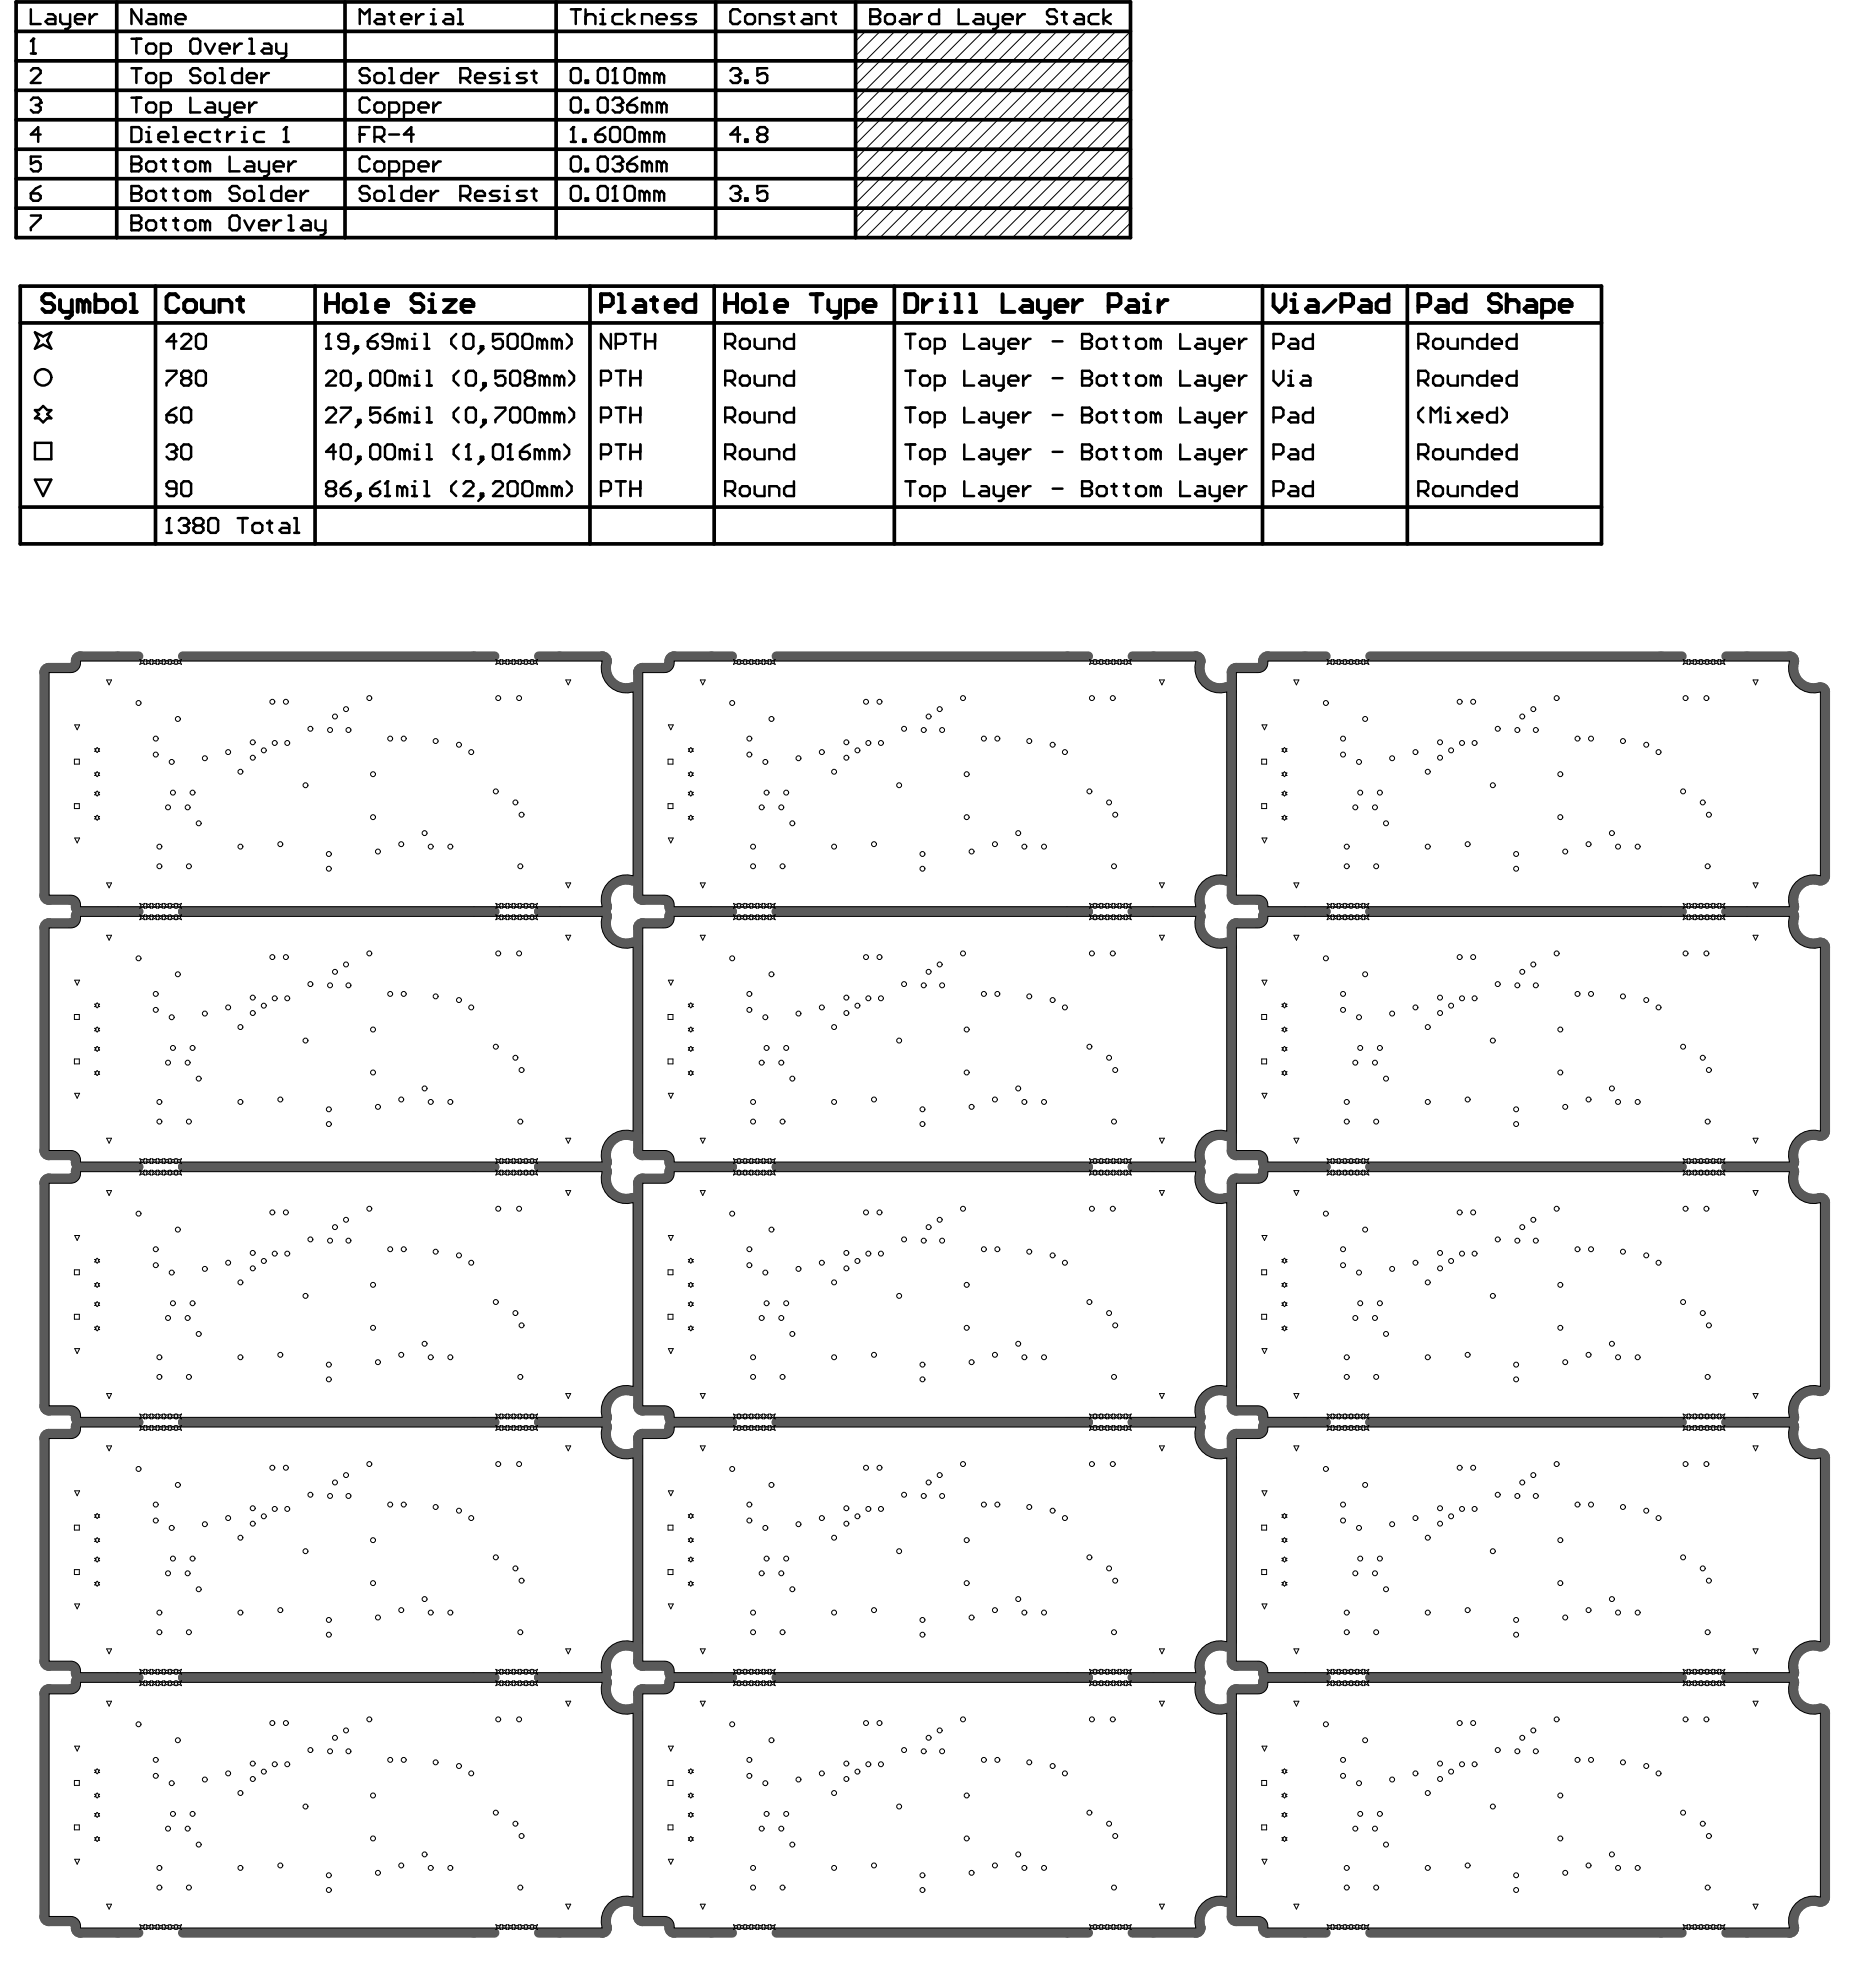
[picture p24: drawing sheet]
<svg xmlns="http://www.w3.org/2000/svg" width="645mm" height="682mm" viewBox="0 0 645 682" stroke-linecap="round" stroke-linejoin="round" font-family="sans-serif">
<g fill="none" stroke="#5a5a5a" stroke-width="3.3">
<path d="M47.7 225.9h-20a1.95 1.95 0 0 0-1.7 2.6 1.67 1.67 0 0 1-1.7 1.4h-7.8l-1 .8-.3 .8v76.7l.3 .8 1 .8h7.8a2.04 2.04 0 0 1 1.8 2.8l.8 1 .8 .2M62.9 225.9h107.3M185.4 225.9h21.8M207.2 225.9l1.2 .5 .5 1.2M208.9 227.6a7.2 7.2 0 0 0 1.8 7.3 7.2 7.2 0 0 0 7.3 1.7l1.1 .5 .4 1.1M252 225.9h-20a1.95 1.95 0 0 0-1.7 2.6 1.67 1.67 0 0 1-1.7 1.4h-7.9l-.9 .8-.3 .8v76.7l.3 .8 .9 .8h7.9a2.04 2.04 0 0 1 1.8 2.8l.8 1 .8 .2M267.2 225.9h107.3M389.7 225.9h21.8M411.5 225.9l1.2 .5 .5 1.2M413.2 227.6a7.2 7.2 0 0 0 1.7 7.3 7.2 7.2 0 0 0 7.4 1.7l1.1 .5 .4 1.1M456.3 225.9h-20a1.95 1.95 0 0 0-1.7 2.6 1.67 1.67 0 0 1-1.7 1.4h-7.9l-1 .8-.2 .8v76.7l.2 .8 1 .8h7.9a2.04 2.04 0 0 1 1.8 2.8l.7 1 .9 .2M471.5 225.9h107.3"/>
<path d="M594 225.9h21.8M615.8 225.9l1.2 .5 .5 1.2M617.5 227.6a7.2 7.2 0 0 0 1.7 7.3 7.2 7.2 0 0 0 7.4 1.7l1.1 .5 .4 1.1v63.3a1.66 1.66 0 0 1-1.9 1.6 7 7 0 0 0-8.8 8.7M27.7 313.8a1.95 1.95 0 0 0-1.7 2.6 1.67 1.67 0 0 1-1.7 1.4h-7.8l-1 .8-.3 .8v76.6l.3 .9 1 .7 7.8 .1a2.04 2.04 0 0 1 1.8 2.8l.8 .9 .8 .3M27.7 313.8h20M62.9 313.8h107.3M185.4 313.8h21.8M207.2 313.8l1.2 .5 .5 1.2M208.8 311.8h.1M208.9 311.8a1.66 1.66 0 0 1-1.7 2M208.9 315.5a7.2 7.2 0 0 0 1.8 7.3 7.2 7.2 0 0 0 7.3 1.6l1.1 .6 .4 1.1M219.5 301.5a1.66 1.66 0 0 1-1.9 1.6 7 7 0 0 0-8.8 8.7"/>
<path d="M232 313.8a1.95 1.95 0 0 0-1.7 2.6 1.67 1.67 0 0 1-1.7 1.4h-7.9l-.9 .8-.3 .8v76.6l.3 .9 .9 .7 7.9 .1a2.04 2.04 0 0 1 1.8 2.8l.8 .9 .8 .3M232 313.8h20M267.2 313.8h107.3M389.7 313.8h21.8M411.5 313.8l1.2 .5 .5 1.2M413.1 311.8h.1M413.1 311.8a1.66 1.66 0 0 1-1.6 2M413.2 315.5a7.2 7.2 0 0 0 1.7 7.3 7.2 7.2 0 0 0 7.4 1.6l1.1 .6 .4 1.1M423.8 301.5a1.66 1.66 0 0 1-1.9 1.6 7 7 0 0 0-8.8 8.7M436.3 313.8a1.95 1.95 0 0 0-1.7 2.6 1.67 1.67 0 0 1-1.7 1.4h-7.9l-1 .8-.2 .8v76.6l.2 .9 1 .7 7.9 .1a2.04 2.04 0 0 1 1.8 2.8l.7 .9 .9 .3M436.3 313.8h20M471.5 313.8h107.3"/>
<path d="M594 313.8h21.8M615.8 313.8l1.2 .5 .5 1.2M617.4 311.8h.1M617.4 311.8a1.66 1.66 0 0 1-1.6 2M617.5 315.5a7.2 7.2 0 0 0 1.7 7.3 7.2 7.2 0 0 0 7.4 1.6l1.1 .6 .4 1.1v63.3a1.66 1.66 0 0 1-1.9 1.6 7 7 0 0 0-8.8 8.7M208.8 399.7h.1M208.9 399.7a1.66 1.66 0 0 1-1.7 2M219.5 389.4a1.66 1.66 0 0 1-1.9 1.6 7 7 0 0 0-8.8 8.7M413.1 399.7h.1M413.1 399.7a1.66 1.66 0 0 1-1.6 2M423.8 389.4a1.66 1.66 0 0 1-1.9 1.6 7 7 0 0 0-8.8 8.7M617.4 399.7h.1"/>
<path d="M617.4 399.7a1.66 1.66 0 0 1-1.6 2M27.7 401.7a1.95 1.95 0 0 0-1.7 2.5 1.67 1.67 0 0 1-1.7 1.4l-7.8 .1-1 .8-.3 .8v76.6l.3 .9 1 .7 7.8 .1a2.04 2.04 0 0 1 1.8 2.7l.8 1 .8 .3M27.7 401.7h20M62.9 401.7h107.3M185.4 401.7h21.8M207.2 401.7l1.2 .5 .5 1.1M208.9 403.3a7.2 7.2 0 0 0 1.8 7.4 7.2 7.2 0 0 0 7.3 1.6l1.1 .6 .4 1.1M232 401.7a1.95 1.95 0 0 0-1.7 2.5 1.67 1.67 0 0 1-1.7 1.4l-7.9 .1-.9 .8-.3 .8v76.6l.3 .9 .9 .7 7.9 .1a2.04 2.04 0 0 1 1.8 2.7l.8 1 .8 .3M232 401.7h20M267.2 401.7h107.3M389.7 401.7h21.8M411.5 401.7l1.2 .5 .5 1.1"/>
<path d="M413.2 403.3a7.2 7.2 0 0 0 1.7 7.4 7.2 7.2 0 0 0 7.4 1.6l1.1 .6 .4 1.1M436.3 401.7a1.95 1.95 0 0 0-1.7 2.5 1.67 1.67 0 0 1-1.7 1.4l-7.9 .1-1 .8-.2 .8v76.6l.2 .9 1 .7 7.9 .1a2.04 2.04 0 0 1 1.8 2.7l.7 1 .9 .3M436.3 401.7h20M471.5 401.7h107.3M594 401.7h21.8M615.8 401.7l1.2 .5 .5 1.1M617.5 403.3a7.2 7.2 0 0 0 1.7 7.4 7.2 7.2 0 0 0 7.4 1.6l1.1 .6 .4 1.1v63.2a1.66 1.66 0 0 1-1.9 1.7 7 7 0 0 0-8.8 8.7M219.5 477.2a1.66 1.66 0 0 1-1.9 1.7 7 7 0 0 0-8.8 8.7M423.8 477.2a1.66 1.66 0 0 1-1.9 1.7 7 7 0 0 0-8.8 8.7M27.7 489.6a1.95 1.95 0 0 0-1.7 2.5 1.67 1.67 0 0 1-1.7 1.4l-7.8 .1-1 .8-.3 .8v76.6l.3 .9 1 .7 7.8 .1a2.04 2.04 0 0 1 1.8 2.7l.8 1 .8 .3M27.7 489.6h20M62.9 489.6h107.3"/>
<path d="M185.4 489.6h21.8M207.2 489.6l1.2 .5 .5 1.1M208.8 487.6h.1M208.9 487.6a1.66 1.66 0 0 1-1.7 2M208.9 491.2a7.2 7.2 0 0 0 1.8 7.4 7.2 7.2 0 0 0 7.3 1.6l1.1 .6 .4 1.1M232 489.6a1.95 1.95 0 0 0-1.7 2.5 1.67 1.67 0 0 1-1.7 1.4l-7.9 .1-.9 .8-.3 .8v76.6l.3 .9 .9 .7 7.9 .1a2.04 2.04 0 0 1 1.8 2.7l.8 1 .8 .3M232 489.6h20M267.2 489.6h107.3M389.7 489.6h21.8M411.5 489.6l1.2 .5 .5 1.1M413.1 487.6h.1M413.1 487.6a1.66 1.66 0 0 1-1.6 2"/>
<path d="M413.2 491.2a7.2 7.2 0 0 0 1.7 7.4 7.2 7.2 0 0 0 7.4 1.6l1.1 .6 .4 1.1M436.3 489.6a1.95 1.95 0 0 0-1.7 2.5 1.67 1.67 0 0 1-1.7 1.4l-7.9 .1-1 .8-.2 .8v76.6l.2 .9 1 .7 7.9 .1a2.04 2.04 0 0 1 1.8 2.7l.7 1 .9 .3M436.3 489.6h20M471.5 489.6h107.3M594 489.6h21.8M615.8 489.6l1.2 .5 .5 1.1M617.4 487.6h.1M617.4 487.6a1.66 1.66 0 0 1-1.6 2M617.5 491.2a7.2 7.2 0 0 0 1.7 7.4 7.2 7.2 0 0 0 7.4 1.6l1.1 .6 .4 1.1v63.2a1.66 1.66 0 0 1-1.9 1.7 7 7 0 0 0-8.8 8.7M27.7 577.5a1.95 1.95 0 0 0-1.7 2.5 1.67 1.67 0 0 1-1.7 1.4l-7.8 .1-1 .7-.3 .9v76.6l.3 .9 1 .7 7.8 .1a2.04 2.04 0 0 1 1.8 2.7l.8 1 .8 .2h20M27.7 577.5h20M62.9 577.5h107.3"/>
<path d="M185.4 577.5h21.8M207.2 577.5l1.2 .4 .5 1.2M208.8 575.5h.1M208.9 575.5a1.66 1.66 0 0 1-1.7 2M208.9 579.1a7.2 7.2 0 0 0 1.8 7.4 7.2 7.2 0 0 0 7.3 1.6l1.1 .6 .4 1.1M219.5 565.1a1.66 1.66 0 0 1-1.9 1.7 7 7 0 0 0-8.8 8.7M232 577.5a1.95 1.95 0 0 0-1.7 2.5 1.67 1.67 0 0 1-1.7 1.4l-7.9 .1-.9 .7-.3 .9v76.6l.3 .9 .9 .7 7.9 .1a2.04 2.04 0 0 1 1.8 2.7l.8 1 .8 .2h20M232 577.5h20M267.2 577.5h107.3M389.7 577.5h21.8M411.5 577.5l1.2 .4 .5 1.2M413.1 575.5h.1"/>
<path d="M413.1 575.5a1.66 1.66 0 0 1-1.6 2M413.2 579.1a7.2 7.2 0 0 0 1.7 7.4 7.2 7.2 0 0 0 7.4 1.6l1.1 .6 .4 1.1M423.8 565.1a1.66 1.66 0 0 1-1.9 1.7 7 7 0 0 0-8.8 8.7M436.3 577.5a1.95 1.95 0 0 0-1.7 2.5 1.67 1.67 0 0 1-1.7 1.4l-7.9 .1-1 .7-.2 .9v76.6l.2 .9 1 .7 7.9 .1a2.04 2.04 0 0 1 1.8 2.7l.7 1 .9 .2h20M436.3 577.5h20M471.5 577.5h107.3M594 577.5h21.8M615.8 577.5l1.2 .4 .5 1.2M617.4 575.5h.1M617.4 575.5a1.66 1.66 0 0 1-1.6 2M617.5 579.1a7.2 7.2 0 0 0 1.7 7.4 7.2 7.2 0 0 0 7.4 1.6l1.1 .6 .4 1.1v63.2a1.66 1.66 0 0 1-1.9 1.7 7 7 0 0 0-8.8 8.7M219.5 653a1.66 1.66 0 0 1-1.9 1.7 7 7 0 0 0-8.8 8.7"/>
<path d="M423.8 653a1.66 1.66 0 0 1-1.9 1.7 7 7 0 0 0-8.8 8.7M62.9 665.3h107.3M208.8 663.4h.1M208.9 663.4a1.66 1.66 0 0 1-1.7 1.9h-21.8M267.2 665.3h107.3M413.1 663.4h.1M413.1 663.4a1.66 1.66 0 0 1-1.6 1.9h-21.8M471.5 665.3h107.3M617.4 663.4h.1M617.4 663.4a1.66 1.66 0 0 1-1.6 1.9h-21.8"/>
</g>
<g fill="none" stroke="#000" stroke-width=".85">
<path d="M10.6 3.2v5.1h3.4M10.6 18.4h1.7M10.6 14.2l.9-.9v5.1M16.5 4.9h1.7l.9 .8v2.6h-2.6l-.8-.9 .8-.8h2.6M20.7 4.9v2.5l.9 .9h2.5M24.1 4.9v4.2l-.8 .9h-.9M25.8 6.6h3.4v-.9l-.9-.8h-1.6l-.9 .8v1.7l.9 .9h1.6M30.9 4.9v3.4M33.4 4.9h-.8l-1.7 1.7M45.2 13.3h3.4M46.9 13.3v5.1M48.6 3.2v5.1l-3.4-5.1v5.1"/>
<path d="M51.2 15h1.6l.9 .9v1.7l-.9 .8h-1.6l-.9-.8v-1.7zM51.2 4.9h1.6l.9 .8v2.6h-2.5l-.9-.9 .9-.8h2.5M55.4 18.4h2.5l.9-.8v-1.7l-.9-.9h-2.5v5.1M57.1 5.7l-.9-.8h-.8v3.4M57.1 5.7l.8-.8 .9 .8v2.6M57.1 5.7v2.6M60.4 6.6h3.4v-.9l-.8-.8h-1.7l-.9 .8v1.7l.9 .9h1.7M66.4 13.3h1.6l.9 .9v3.4l-.9 .8h-1.6l-.9-.8v-3.4zM70.6 15l1.7 3.4 1.7-3.4M75.7 16.7h3.3v-.8l-.8-.9h-1.7l-.8 .9v1.7l.8 .8h1.7M80.7 15v3.4M83.3 15h-.9l-1.7 1.7"/>
<path d="M85.8 18.4h1.7M85.8 13.3h.8v5.1M90.9 15h1.6l.9 .9v2.5h-2.5l-.9-.8 .9-.9h2.5M95.1 15v2.6l.8 .8h2.6M98.5 15v4.3l-.9 .8h-.8M123.8 8.3v-5.1l1.7 1.7 1.7-1.7v5.1M129.7 4.9h1.7l.8 .8v2.6h-2.5l-.8-.9 .8-.8h2.5M133.9 4.9h1.7M134.8 4v3.4l.8 .9M138.2 6.6h3.3v-.9l-.8-.8h-1.7l-.8 .8v1.7l.8 .9h1.7M143.2 4.9v3.4M145.8 4.9h-.9l-1.7 1.7"/>
<path d="M148.3 8.3h1.7M148.3 4.9h.8v3.4M153.4 4.9h1.7l.8 .8v2.6h-2.5l-.9-.9 .9-.8h2.5M157.6 8.3h1.7M157.6 3.2h.8v5.1M196.4 3.2h3.4M198.1 3.2v5.1M201.5 3.2v5.1M201.5 5.7l.9-.8h1.6l.9 .8v2.6M206.6 8.3h1.7M206.6 4.9h.8v3.4M214.2 4.9h-2.6l-.8 .8v1.7l.8 .9h2.6"/>
<path d="M215.9 3.2v5.1M218.4 4.9l-2.5 1.7 2.5 1.7M220.9 8.3v-3.4h2.6l.8 .8v2.6M226 6.6h3.4v-.9l-.9-.8h-1.7l-.8 .8v1.7l.8 .9h1.7M234.4 4.9h-2.5l-.8 .8 .8 .9h1.7l.8 .8-.8 .9h-2.5M239.5 4.9h-2.5l-.9 .8 .9 .9h1.7l.8 .8-.8 .9h-2.6M254.7 4l-.8-.8h-1.7l-.9 .8v3.4l.9 .9h1.7l.8-.9M257.3 4.9h1.6l.9 .8v1.7l-.9 .9h-1.6l-.9-.9v-1.7zM261.5 8.3v-3.4h2.5l.9 .8v2.6M269.9 4.9h-2.5l-.8 .8 .8 .9h1.7l.8 .8-.8 .9h-2.5M271.6 4.9h1.7M272.5 4v3.4l.8 .9"/>
<path d="M276.7 4.9h1.7l.8 .8v2.6h-2.5l-.9-.9 .9-.8h2.5M280.9 8.3v-3.4h2.5l.9 .8v2.6M286 4.9h1.7M286.8 4v3.4l.9 .9M299.5 3.2h2.5l.9 .8v.9l-.9 .8 .9 .9v.8l-.9 .9h-2.5zM299.5 5.7h2.5M305.4 4.9h1.7l.8 .8v1.7l-.8 .9h-1.7l-.8-.9v-1.7zM310.5 4.9h1.7l.8 .8v2.6h-2.5l-.9-.9 .9-.8h2.5M314.7 4.9v3.4M317.2 4.9h-.8l-1.7 1.7M323.1 3.2v5.1h-2.5l-.8-.9v-1.7l.8-.8h2.5M329.9 3.2v5.1h3.4"/>
<path d="M335.8 4.9h1.7l.8 .8v2.6h-2.5l-.8-.9 .8-.8h2.5M340 4.9v2.5l.9 .9h2.5M343.4 4.9v4.2l-.8 .9h-.9M345.1 6.6h3.4v-.9l-.9-.8h-1.6l-.9 .8v1.7l.9 .9h1.6M350.2 4.9v3.4M352.7 4.9h-.8l-1.7 1.7M363.7 4l-.9-.8h-1.6l-.9 .8v.9l.9 .8h1.6l.9 .9v.8l-.9 .9h-1.6l-.9-.9M365.4 4.9h1.7M366.2 4v3.4l.9 .9M370.4 4.9h1.7l.9 .8v2.6h-2.6l-.8-.9 .8-.8h2.6M378 4.9h-2.5l-.8 .8v1.7l.8 .9h2.5M379.7 3.2v5.1"/>
<path d="M382.3 4.9l-2.6 1.7 2.6 1.7M10.6 24.3l.9-.8h1.6l.9 .8v.9l-3.4 3.4h3.4M10.6 34.5l.9-.9h1.6l.9 .9v.8l-.9 .9M12.3 36.2h.8M13.1 36.2l.9 .8v.8l-.9 .9h-1.6l-.9-.9M45.2 33.6h3.4M45.2 23.5h3.4M46.9 23.5v5.1M46.9 33.6v5.1M51.2 35.3h1.6l.9 .9v1.6l-.9 .9h-1.6l-.9-.9v-1.6zM51.2 25.2h1.6l.9 .8v1.7l-.9 .9h-1.6l-.9-.9v-1.7zM55.4 38.7h2.5l.9-.9v-1.6l-.9-.9h-2.5v5.1"/>
<path d="M55.4 28.6h2.5l.9-.9v-1.7l-.9-.8h-2.5v5M65.5 33.6v5.1h3.4M68.9 24.3l-.9-.8h-1.6l-.9 .8v.9l.9 .8h1.6l.9 .9v.8l-.9 .9h-1.6l-.9-.9M71.4 35.3h1.7l.9 .9v2.5h-2.6l-.8-.9 .8-.8h2.6M71.4 25.2h1.7l.9 .8v1.7l-.9 .9h-1.7l-.8-.9v-1.7zM75.7 35.3v2.5l.8 .9h2.5M75.7 28.6h1.6M75.7 23.5h.8v5.1M79 35.3v4.2l-.8 .9h-.9M80.7 37h3.4v-.8l-.8-.9h-1.7l-.9 .9v1.6l.9 .9h1.7M83.3 23.5v5.1h-2.6l-.8-.9v-1.7l.8-.8h2.6M84.9 26.9h3.4v-.9l-.8-.8h-1.7l-.9 .8v1.7l.9 .9h1.7"/>
<path d="M85.8 35.3v3.4M88.3 35.3h-.8l-1.7 1.7M90 25.2v3.4M92.5 25.2h-.8l-1.7 1.7M127.2 34.5l-.9-.9h-1.7l-.8 .9v3.3l.8 .9h1.7l.9-.9M127.2 24.3l-.9-.8h-1.7l-.8 .8v.9l.8 .8h1.7l.9 .9v.8l-.9 .9h-1.7l-.8-.9M129.7 35.3h1.7l.8 .9v1.6l-.8 .9h-1.7l-.8-.9v-1.6zM129.7 25.2h1.7l.8 .8v1.7l-.8 .9h-1.7l-.8-.9v-1.7zM133.9 38.7h2.6l.8-.9v-1.6l-.8-.9h-2.6v5.1M133.9 28.6h1.7M133.9 23.5h.9v5.1M139 38.7h2.5l.9-.9v-1.6l-.9-.9h-2.5v5.1"/>
<path d="M141.5 23.5v5.1h-2.5l-.8-.9v-1.7l.8-.8h2.5M143.2 26.9h3.4v-.9l-.8-.8h-1.7l-.9 .8v1.7l.9 .9h1.7M144.1 37h3.3v-.8l-.8-.9h-1.7l-.8 .9v1.6l.8 .9h1.7M148.3 25.2v3.4M149.1 35.3v3.4M150.8 25.2h-.8l-1.7 1.7M151.7 35.3h-.9l-1.7 1.7M158.4 26.9h2.6l.8-.9v-1.7l-.8-.8h-2.6v5.1M160.1 26.9l1.7 1.7M163.5 26.9h3.4v-.9l-.9-.8h-1.7l-.8 .8v1.7l.8 .9h1.7M171.9 25.2h-2.5l-.8 .8 .8 .9h1.7l.8 .8-.8 .9h-2.5M173.6 28.6h1.7"/>
<path d="M173.6 25.2h.9v3.4M181.2 25.2h-2.5l-.8 .8 .8 .9h1.7l.8 .8-.8 .9h-2.5M182.9 25.2h1.7M183.8 24.3v3.4l.8 .9M197.3 33.6h1.7l.8 .9v3.3l-.8 .9h-1.7l-.9-.9v-3.3zM197.3 23.5h1.7l.8 .8v3.4l-.8 .9h-1.7l-.9-.9v-3.4zM201.5 37.8h.9v.9h-.9zM201.5 27.7h.9v.9h-.9zM206.6 33.6h1.7l.8 .9v3.3l-.8 .9h-1.7l-.9-.9v-3.3zM206.6 23.5h1.7l.8 .8v3.4l-.8 .9h-1.7l-.9-.9v-3.4zM210.8 34.5l.8-.9h1.7l.9 .9v.8l-.9 .9M210.8 28.6h1.7"/>
<path d="M210.8 24.3l.8-.8v5.1M212.5 36.2h.8M213.3 36.2l.9 .8v.8l-.9 .9h-1.7l-.8-.9M215.9 36.2h2.5l.8 .8v.8l-.8 .9h-1.7l-.8-.9zM215.9 23.5h1.7l.8 .8v3.4l-.8 .9h-1.7l-.9-.9v-3.4zM219.2 33.6l-1.6 .9-1.7 1.7M221.8 26l-.9-.8h-.8v3.4M221.8 26v2.6M221.8 26l.8-.8 .9 .8v2.6M222.6 36.2l-.8-.9h-.9v3.4M222.6 36.2v2.5M222.6 36.2l.9-.9 .8 .9v2.5"/>
<path d="M226.8 26l-.8-.8h-.8v3.4M226.8 26v2.6M226.8 26l.9-.8 .8 .8v2.6M227.7 36.2l-.9-.9h-.8v3.4M227.7 36.2v2.5M227.7 36.2l.8-.9 .9 .9v2.5M251.3 24.3l.9-.8h1.7l.8 .8v.9l-.8 .8M253 26h.9M253.9 26l.8 .9v.8l-.8 .9h-1.7l-.9-.9M256.4 27.7h.9v.9h-.9zM264 23.5h-3.4v2.5l1.7-.8h.9l.8 .8v1.7l-.8 .9h-1.7l-.9-.9M14 53.9h-3.4v2.5l1.7-.8h.8l.9 .8v1.7l-.9 .9h-1.6l-.9-.9"/>
<path d="M14 46.3h-3.4l2.5-2.5v5M45.2 43.8h2.6l.8 .8v3.4l-.8 .8h-2.6zM45.2 53.9h2.6l.8 .9v.8l-.8 .8 .8 .9v.8l-.8 .9h-2.6zM45.2 56.4h2.6M50.3 48.8h1.7M50.3 45.5h.9v3.3M51.2 55.6h1.6l.9 .8v1.7l-.9 .9h-1.6l-.9-.9v-1.7zM54.5 47.1h3.4v-.8l-.8-.8h-1.7l-.9 .8v1.7l.9 .8h1.7M55.4 55.6h1.7M56.2 54.8v3.3l.9 .9M59.6 48.8h1.7M59.6 43.8h.8v5"/>
<path d="M59.6 55.6h1.7M60.4 54.8v3.3l.9 .9M63.8 47.1h3.4v-.8l-.8-.8h-1.7l-.9 .8v1.7l.9 .8h1.7M64.7 55.6h1.7l.8 .8v1.7l-.8 .9h-1.7l-.9-.9v-1.7zM70.6 56.4l-.9-.8h-.8v3.4M70.6 56.4v2.6M70.6 56.4l.8-.8 .9 .8v2.6M72.3 45.5h-2.6l-.8 .8v1.7l.8 .8h2.6M74 45.5h1.7M74.8 44.6v3.4l.9 .8M78.2 45.5v3.3M79 53.9v5.1h3.4"/>
<path d="M80.7 45.5h-.8l-1.7 1.6M83.3 48.8h1.6M83.3 45.5h.8v3.3M84.9 55.6h1.7l.9 .8v2.6h-2.6l-.8-.9 .8-.8h2.6M89.2 55.6v2.5l.8 .9h2.5M90.9 45.5h-2.6l-.8 .8v1.7l.8 .8h2.6M92.5 55.6v4.2l-.8 .9h-.8M94.2 57.3h3.4v-.9l-.8-.8h-1.7l-.9 .8v1.7l.9 .9h1.7M97.6 48.8h1.7M97.6 44.6l.9-.8v5M99.3 55.6v3.4M101.8 55.6h-.8l-1.7 1.7"/>
<path d="M123.8 46.3h1.7M127.2 43.8h-3.4v5M127.2 54.8l-.9-.9h-1.7l-.8 .9v3.3l.8 .9h1.7l.9-.9M128.9 47.1h2.5l.8-.8v-1.7l-.8-.8h-2.5v5M129.7 55.6h1.7l.8 .8v1.7l-.8 .9h-1.7l-.8-.9v-1.7zM130.6 47.1l1.6 1.7M133.9 46.3h3.4M133.9 59h2.6l.8-.9v-1.7l-.8-.8h-2.6v5.1M139 59h2.5l.9-.9v-1.7l-.9-.8h-2.5v5.1M142.4 46.3h-3.4l2.5-2.5v5M144.1 57.3h3.3v-.9l-.8-.8h-1.7l-.8 .8v1.7l.8 .9h1.7M149.1 55.6v3.4"/>
<path d="M151.7 55.6h-.9l-1.7 1.7M196.4 48.8h1.7M196.4 44.6l.9-.8v5M197.3 53.9h1.7l.8 .9v3.3l-.8 .9h-1.7l-.9-.9v-3.3zM200.7 48h.8v.8h-.8zM201.5 58.1h.9v.9h-.9zM204.9 46.3h2.5l.9 .8v.9l-.9 .8h-1.7l-.8-.8zM206.6 53.9h1.7l.8 .9v3.3l-.8 .9h-1.7l-.9-.9v-3.3zM208.3 43.8l-1.7 .8-1.7 1.7M210.8 43.8h1.7l.8 .8v3.4l-.8 .8h-1.7l-.8-.8v-3.4zM210.8 54.8l.8-.9h1.7l.9 .9v.8l-.9 .8M212.5 56.4h.8"/>
<path d="M213.3 56.4l.9 .9v.8l-.9 .9h-1.7l-.8-.9M215.9 43.8h1.7l.8 .8v3.4l-.8 .8h-1.7l-.9-.8v-3.4zM215.9 56.4h2.5l.8 .9v.8l-.8 .9h-1.7l-.8-.9zM219.2 53.9l-1.6 .9-1.7 1.6M221.8 46.3l-.9-.8h-.8v3.3M221.8 46.3l.8-.8 .9 .8v2.5M221.8 46.3v2.5M222.6 56.4l-.8-.8h-.9v3.4M222.6 56.4v2.6M222.6 56.4l.9-.8 .8 .8v2.6M226.8 46.3l-.8-.8h-.8v3.3M226.8 46.3v2.5"/>
<path d="M226.8 46.3l.9-.8 .8 .8v2.5M227.7 56.4l-.9-.8h-.8v3.4M227.7 56.4v2.6M227.7 56.4l.8-.8 .9 .8v2.6M254.7 46.3h-3.4l2.6-2.5v5M256.4 48h.9v.8h-.9zM261.5 46.3h1.7M261.5 46.3l-.9-.8v-.9l.9-.8h1.7l.8 .8v.9l-.8 .8M261.5 46.3l-.9 .8v.9l.9 .8h1.7l.8-.8v-.9l-.8-.8M10.6 66.6h2.5l.9 .8v.9l-.9 .8h-1.6l-.9-.8zM10.6 74.2h3.4v.8l-3.4 3.4v.9M14 64.1l-1.7 .8-1.7 1.7"/>
<path d="M45.2 64.1h2.6l.8 .8v.8l-.8 .9 .8 .8v.9l-.8 .8h-2.6zM45.2 66.6h2.6M45.2 74.2h2.6l.8 .8v.9l-.8 .8 .8 .9v.8l-.8 .9h-2.6zM45.2 76.7h2.6M51.2 65.7h1.6l.9 .9v1.7l-.9 .8h-1.6l-.9-.8v-1.7zM51.2 75.9h1.6l.9 .8v1.7l-.9 .9h-1.6l-.9-.9v-1.7zM55.4 65.7h1.7M55.4 75.9h1.7M56.2 64.9v3.4l.9 .8M56.2 75v3.4l.9 .9M59.6 65.7h1.7M59.6 75.9h1.7"/>
<path d="M60.4 75v3.4l.9 .9M60.4 64.9v3.4l.9 .8M64.7 65.7h1.7l.8 .9v1.7l-.8 .8h-1.7l-.9-.8v-1.7zM64.7 75.9h1.7l.8 .8v1.7l-.8 .9h-1.7l-.9-.9v-1.7zM70.6 66.6l-.9-.9h-.8v3.4M70.6 76.7l-.9-.8h-.8v3.4M70.6 66.6v2.5M70.6 76.7v2.6M70.6 66.6l.8-.9 .9 .9v2.5M70.6 76.7l.8-.8 .9 .8v2.6M79.9 74.2h1.7l.8 .8v3.4l-.8 .9h-1.7l-.9-.9v-3.4zM82.4 64.9l-.8-.8h-1.7l-.9 .8v.8l.9 .9h1.7l.8 .8v.9l-.8 .8h-1.7l-.9-.8"/>
<path d="M84.1 75.9l1.7 3.4 1.7-3.4M84.9 65.7h1.7l.9 .9v1.7l-.9 .8h-1.7l-.8-.8v-1.7zM89.2 69.1h1.7M89.2 64.1h.8v5M89.2 77.6h3.3v-.9l-.8-.8h-1.7l-.8 .8v1.7l.8 .9h1.7M94.2 75.9v3.4M96.8 64.1v5h-2.6l-.8-.8v-1.7l.8-.9h2.6M96.8 75.9h-.9l-1.7 1.7M98.5 67.4h3.3v-.8l-.8-.9h-1.7l-.8 .9v1.7l.8 .8h1.7M99.3 74.2h.8v5.1M99.3 79.3h1.7M103.5 65.7v3.4"/>
<path d="M104.4 75.9h1.7l.8 .8v2.6h-2.5l-.9-.9 .9-.8h2.5M106.1 65.7h-.9l-1.7 1.7M108.6 75.9v2.5l.8 .9h2.6M112 75.9v4.2l-.9 .9h-.8M127.2 64.9l-.9-.8h-1.7l-.8 .8v.8l.8 .9h1.7l.9 .8v.9l-.9 .8h-1.7l-.8-.8M129.7 65.7h1.7l.8 .9v1.7l-.8 .8h-1.7l-.8-.8v-1.7zM133.9 69.1h1.7M133.9 64.1h.9v5M141.5 64.1v5h-2.5l-.8-.8v-1.7l.8-.9h2.5M143.2 67.4h3.4v-.8l-.8-.9h-1.7l-.9 .9v1.7l.9 .8h1.7M148.3 65.7v3.4M150.8 65.7h-.8l-1.7 1.7"/>
<path d="M158.4 67.4h2.6l.8-.8v-1.7l-.8-.8h-2.6v5M160.1 67.4l1.7 1.7M163.5 67.4h3.4v-.8l-.9-.9h-1.7l-.8 .9v1.7l.8 .8h1.7M171.9 65.7h-2.5l-.8 .9 .8 .8h1.7l.8 .9-.8 .8h-2.5M173.6 69.1h1.7M173.6 65.7h.9v3.4M181.2 65.7h-2.5l-.8 .9 .8 .8h1.7l.8 .9-.8 .8h-2.5M182.9 65.7h1.7M183.8 64.9v3.4l.8 .8M197.3 64.1h1.7l.8 .8v3.4l-.8 .8h-1.7l-.9-.8v-3.4zM201.5 68.3h.9v.8h-.9zM206.6 64.1h1.7l.8 .8v3.4l-.8 .8h-1.7l-.9-.8v-3.4z"/>
<path d="M210.8 69.1h1.7M210.8 64.9l.8-.8v5M215.9 64.1h1.7l.8 .8v3.4l-.8 .8h-1.7l-.9-.8v-3.4zM221.8 66.6l-.9-.9h-.8v3.4M221.8 66.6v2.5M221.8 66.6l.8-.9 .9 .9v2.5M226.8 66.6l-.8-.9h-.8v3.4M226.8 66.6v2.5M226.8 66.6l.9-.9 .8 .9v2.5M251.3 64.9l.9-.8h1.7l.8 .8v.8l-.8 .9M253 66.6h.9M253.9 66.6l.8 .8v.9l-.8 .8h-1.7l-.9-.8"/>
<path d="M256.4 68.3h.9v.8h-.9zM264 64.1h-3.4v2.5l1.7-.9h.9l.8 .9v1.7l-.8 .8h-1.7l-.9-.8M12 114.4l2.8 1.4 2.9-1.4-1.5 2.8 1.5 2.8-2.9-1.4-2.8 1.4 1.4-2.8zM60.7 117.5h-3.4l2.6-2.5v5M62.4 115.8l.8-.8h1.7l.9 .8v.9l-3.4 3.3h3.4M68.3 115h1.7l.8 .8v3.4l-.8 .8h-1.7l-.8-.8v-3.4zM112.2 115.8l.9-.8v5M119.8 117.5h-2.5l-.9-.8v-.9l.9-.8h1.7l.8 .8v3.4l-.8 .8h-1.7l-.9-.8M122.4 119.2h.8v.8h-.8zM126.6 117.5h2.5l.9 .9v.8l-.9 .8h-1.7l-.8-.8zM130 115l-1.7 .8-1.7 1.7M135 117.5h-2.5l-.9-.8v-.9l.9-.8h1.7l.8 .8v3.4l-.8 .8h-1.7l-.9-.8"/>
<path d="M138.4 117.5l-.8-.8h-.9v3.3M138.4 117.5l.8-.8 .9 .8v2.5M138.4 117.5v2.5M141.8 116.7h.8v3.3M146 115h.9v5M157 115l-1.7 1.7v1.7l1.7 1.6M160.4 115h1.7l.8 .8v3.4l-.8 .8h-1.7l-.9-.8v-3.4zM165.4 119.2h.9v.8h-.9zM173 115h-3.3v2.5l1.6-.8h.9l.8 .8v1.7l-.8 .8h-1.7l-.8-.8M175.6 115h1.7l.8 .8v3.4l-.8 .8h-1.7l-.9-.8v-3.4zM180.6 115h1.7l.9 .8v3.4l-.9 .8h-1.7l-.8-.8v-3.4zM186.5 117.5l-.8-.8h-.8v3.3"/>
<path d="M186.5 117.5l.9-.8 .8 .8v2.5M186.5 117.5v2.5M191.6 117.5l-.8-.8h-.9v3.3M191.6 117.5l.9-.8 .8 .8v2.5M191.6 117.5v2.5M195 115l1.7 1.7v1.7l-1.7 1.6M210.2 115v5l-3.4-5v5M211.9 118.4h2.5l.9-.9v-1.7l-.9-.8h-2.5v5M217 115h3.3M218.6 115v5M222 117.5h3.4M222 115v5"/>
<path d="M225.4 115v5M249.6 118.4h2.5l.8-.9v-1.7l-.8-.8h-2.5v5M251.3 118.4l1.6 1.6M255.5 116.7h1.7l.8 .8v1.7l-.8 .8h-1.7l-.9-.8v-1.7zM259.7 116.7v2.5l.8 .8h2.6v-3.3M273.2 115v5h-2.5l-.9-.8v-1.7l.9-.8h2.5M311.6 115h3.3M313.3 115v5M317.5 116.7h1.7l.8 .8v1.7l-.8 .8h-1.7l-.9-.8v-1.7zM331.8 115v5h3.4M337.7 116.7h1.7l.9 .8v2.5h-2.6l-.8-.8 .8-.8h2.6M342 116.7v2.5l.8 .8h2.6"/>
<path d="M345.4 116.7v4.2l-.9 .8h-.8M347 118.4h3.4v-.9l-.8-.8h-1.7l-.9 .8v1.7l.9 .8h1.7M352.1 116.7v3.3M354.6 116.7h-.8l-1.7 1.7M362.2 117.5h3.4M372.4 117.5h2.5M372.4 115h2.5l.9 .8v.9l-.9 .8 .9 .9v.8l-.9 .8h-2.5zM378.3 116.7h1.7l.8 .8v1.7l-.8 .8h-1.7l-.9-.8v-1.7zM382.5 116.7h1.7M383.4 115.8v3.4l.8 .8M386.7 116.7h1.7M387.6 115.8v3.4l.8 .8"/>
<path d="M391.8 116.7h1.7l.8 .8v1.7l-.8 .8h-1.7l-.8-.8v-1.7zM397.7 117.5l-.8-.8h-.9v3.3M397.7 117.5v2.5M397.7 117.5l.9-.8 .8 .8v2.5M406.2 115v5h3.3M412.1 116.7h1.7l.8 .8v2.5h-2.5l-.9-.8 .9-.8h2.5M416.3 116.7v2.5l.8 .8h2.6M419.7 116.7v4.2l-.9 .8h-.8M421.4 118.4h3.3v-.9l-.8-.8h-1.7l-.8 .8v1.7l.8 .8h1.7M426.4 116.7v3.3M429 116.7h-.9l-1.7 1.7M438.3 118.4h2.5l.8-.9v-1.7l-.8-.8h-2.5v5"/>
<path d="M444.2 116.7h1.7l.8 .8v2.5h-2.5l-.9-.8 .9-.8h2.5M451.8 115v5h-2.6l-.8-.8v-1.7l.8-.8h2.6M488.1 118.4h2.5l.9-.9v-1.7l-.9-.8h-2.5v5M489.8 118.4l1.7 1.6M494 116.7h1.7l.8 .8v1.7l-.8 .8h-1.7l-.8-.8v-1.7zM498.2 116.7v2.5l.9 .8h2.5v-3.3M511.8 115v5h-2.6l-.8-.8v-1.7l.8-.8h2.6M513.4 118.4h3.4v-.9l-.8-.8h-1.7l-.9 .8v1.7l.9 .8h1.7M521.9 115v5h-2.5l-.9-.8v-1.7l.9-.8h2.5M57.3 127.6h3.4v.9l-3.4 3.4v.8M63.2 130.2l-.8-.9v-.8l.8-.9h1.7l.9 .9v.8l-.9 .9M63.2 130.2l-.8 .8v.9l.8 .8h1.7l.9-.8v-.9l-.9-.8"/>
<path d="M63.2 130.2h1.7M68.3 127.6h1.7l.8 .9v3.4l-.8 .8h-1.7l-.8-.8v-3.4zM112.2 128.5l.9-.9h1.7l.8 .9v.8l-3.4 3.4h3.4M112.2 120h1.7M118.1 127.6h1.7l.9 .9v3.4l-.9 .8h-1.7l-.8-.8v-3.4zM123.2 131.9h.8v.8h-.8zM123.2 120l-1.7 1.7M124 132.7l-1.6 1.7M128.3 127.6h1.7l.8 .9v3.4l-.8 .8h-1.7l-.9-.8v-3.4zM133.3 127.6h1.7l.9 .9v3.4l-.9 .8h-1.7l-.8-.8v-3.4zM139.2 130.2l-.8-.9h-.8v3.4M139.2 130.2v2.5"/>
<path d="M139.2 130.2l.9-.9 .8 .9v2.5M141.8 120h1.7M142.6 132.7h1.7M142.6 129.3h.9v3.4M146 120h1.7M146.9 127.6h.8v5.1M146.9 132.7h1.6M157.8 127.6l-1.7 1.7v1.7l1.7 1.7M161.2 127.6h1.7l.8 .9v3.4l-.8 .8h-1.7l-.8-.8v-3.4zM166.3 131.9h.8v.8h-.8zM166.3 120l-1.7 1.7M167.1 132.7l-1.7 1.7"/>
<path d="M173.9 127.6h-3.4v2.6l1.7-.9h.8l.9 .9v1.7l-.9 .8h-1.7l-.8-.8M176.4 127.6h1.7l.8 .9v3.4l-.8 .8h-1.7l-.8-.8v-3.4zM181.5 130.2l-.9-.9v-.8l.9-.9h1.7l.8 .9v.8l-.8 .9M181.5 130.2l-.9 .8v.9l.9 .8h1.7l.8-.8v-.9l-.8-.8M181.5 130.2h1.7M187.4 130.2l-.9-.9h-.8v3.4M187.4 130.2v2.5M187.4 130.2l.8-.9 .9 .9v2.5M192.5 130.2l-.9-.9h-.8v3.4M192.5 130.2v2.5M192.5 130.2l.8-.9 .9 .9v2.5M195.8 127.6l1.7 1.7v1.7l-1.7 1.7"/>
<path d="M206.8 131h2.6l.8-.8v-1.7l-.8-.9h-2.6v5.1M211.9 127.6h3.4M213.6 127.6v5.1M217 130.2h3.3M217 127.6v5.1M220.3 127.6v5.1M249.6 131h2.5l.8-.8v-1.7l-.8-.9h-2.5v5.1M251.3 131l1.6 1.7M255.5 129.3h1.7l.8 .9v1.7l-.8 .8h-1.7l-.9-.8v-1.7zM259.7 129.3v2.6l.8 .8h2.6v-3.4M264.8 132.7v-3.4h2.5l.8 .9v2.5M264.8 120v-3.3h2.5l.8 .8v2.5"/>
<path d="M273.2 127.6v5.1h-2.5l-.9-.8v-1.7l.9-.9h2.5M311.6 127.6h3.3M313.3 127.6v5.1M317.5 129.3h1.7l.8 .9v1.7l-.8 .8h-1.7l-.9-.8v-1.7zM321.7 132.7h2.5l.9-.8v-1.7l-.9-.9h-2.5v5.1M321.7 120h2.5l.9-.8v-1.7l-.9-.8h-2.5v5M331.8 127.6v5.1h3.4M337.7 129.3h1.7l.9 .9v2.5h-2.6l-.8-.8 .8-.9h2.6M342 129.3v2.6l.8 .8h2.6M345.4 129.3v4.3l-.9 .8h-.8M347 131h3.4v-.8l-.8-.9h-1.7l-.9 .9v1.7l.9 .8h1.7M352.1 129.3v3.4"/>
<path d="M354.6 129.3h-.8l-1.7 1.7M362.2 130.2h3.4M372.4 127.6h2.5l.9 .9v.8l-.9 .9 .9 .8v.9l-.9 .8h-2.5zM372.4 130.2h2.5M378.3 129.3h1.7l.8 .9v1.7l-.8 .8h-1.7l-.9-.8v-1.7zM382.5 129.3h1.7M383.4 128.5v3.4l.8 .8M386.7 129.3h1.7M387.6 128.5v3.4l.8 .8M391.8 129.3h1.7l.8 .9v1.7l-.8 .8h-1.7l-.8-.8v-1.7zM397.7 130.2l-.8-.9h-.9v3.4M397.7 130.2v2.5"/>
<path d="M397.7 130.2l.9-.9 .8 .9v2.5M406.2 127.6v5.1h3.3M412.1 129.3h1.7l.8 .9v2.5h-2.5l-.9-.8 .9-.9h2.5M416.3 129.3v2.6l.8 .8h2.6M419.7 129.3v4.3l-.9 .8h-.8M421.4 131h3.3v-.8l-.8-.9h-1.7l-.8 .9v1.7l.8 .8h1.7M426.4 129.3v3.4M429 129.3h-.9l-1.7 1.7M438.3 127.6v3.4l1.7 1.7 1.6-1.7v-3.4M443.3 132.7h1.7M443.3 129.3h.9v3.4M448.4 129.3h1.7l.8 .9v2.5h-2.5l-.8-.8 .8-.9h2.5"/>
<path d="M488.1 131h2.5l.9-.8v-1.7l-.9-.9h-2.5v5.1M489.8 131l1.7 1.7M494 129.3h1.7l.8 .9v1.7l-.8 .8h-1.7l-.8-.8v-1.7zM498.2 129.3v2.6l.9 .8h2.5v-3.4M503.3 132.7v-3.4h2.5l.9 .9v2.5M503.3 120v-3.3h2.5l.9 .8v2.5M511.8 127.6v5.1h-2.6l-.8-.8v-1.7l.8-.9h2.6M513.4 131h3.4v-.8l-.8-.9h-1.7l-.9 .9v1.7l.9 .8h1.7M521.9 127.6v5.1h-2.5l-.9-.8v-1.7l.9-.9h2.5M12 141.2h1.4l1.4-1.4 1.4 1.4h1.5l-1.5 1.4 1.5 1.4h-1.5l-1.4 1.4-1.4-1.4h-1.4l1.4-1.4zM12 152.4h5.7v5.7h-5.7zM57.3 153.8l.9-.8h1.7l.8 .8v.9l-.8 .8"/>
<path d="M57.3 142.9h2.6l.8 .8v.8l-.8 .9h-1.7l-.9-.9zM59 155.5h.9M59.9 155.5l.8 .9v.8l-.8 .9h-1.7l-.9-.9M60.7 140.3l-1.7 .9-1.7 1.7M63.2 153h1.7l.9 .8v3.4l-.9 .9h-1.7l-.8-.9v-3.4zM63.2 140.3h1.7l.9 .9v3.3l-.9 .9h-1.7l-.8-.9v-3.3zM112.2 141.2l.9-.9h1.7l.8 .9v.8l-3.4 3.4h3.4M115.6 155.5h-3.4l2.6-2.5v5.1M117.3 140.3h3.4v.9l-3.4 3.3v.9M118.1 153h1.7l.9 .8v3.4l-.9 .9h-1.7l-.8-.9v-3.4zM123.2 157.2h.8v.9h-.8zM123.2 144.5h.8v.9h-.8z"/>
<path d="M124 158.1l-1.6 1.7M124 145.4l-1.6 1.7M128.3 153h1.7l.8 .8v3.4l-.8 .9h-1.7l-.9-.9v-3.4zM130.8 140.3h-3.4v2.6l1.7-.9h.9l.8 .9v1.6l-.8 .9h-1.7l-.9-.9M132.5 142.9h2.5l.9 .8v.8l-.9 .9h-1.7l-.8-.9zM133.3 153h1.7l.9 .8v3.4l-.9 .9h-1.7l-.8-.9v-3.4zM135.9 140.3l-1.7 .9-1.7 1.7M139.2 155.5l-.8-.8h-.8v3.4M139.2 142.9l-.8-.9h-.8v3.4M139.2 142.9l.9-.9 .8 .9v2.5M139.2 142.9v2.5M139.2 155.5v2.6"/>
<path d="M139.2 155.5l.9-.8 .8 .8v2.6M142.6 158.1h1.7M142.6 154.7h.9v3.4M142.6 145.4h1.7M142.6 142h.9v3.4M146.9 158.1h1.6M146.9 153h.8v5.1M146.9 145.4h1.6M146.9 140.3h.8v5.1M157.8 153l-1.7 1.7v1.7l1.7 1.7M157.8 140.3l-1.7 1.7v1.7l1.7 1.7M160.4 158.1h1.7"/>
<path d="M160.4 153.8l.8-.8v5.1M161.2 140.3h1.7l.8 .9v3.3l-.8 .9h-1.7l-.8-.9v-3.3zM165.4 157.2h.9v.9h-.9zM166.3 144.5h.8v.9h-.8zM166.3 158.1l-1.7 1.7M167.1 145.4l-1.7 1.7M170.5 153h1.7l.8 .8v3.4l-.8 .9h-1.7l-.8-.9v-3.4zM170.5 140.3h3.4v.9l-3.4 3.3v.9M174.7 158.1h1.7M174.7 153.8l.9-.8v5.1M176.4 140.3h1.7l.8 .9v3.3l-.8 .9h-1.7l-.8-.9v-3.3zM178.9 155.5h2.6l.8 .9v.8l-.8 .9h-1.7l-.9-.9z"/>
<path d="M181.5 140.3h1.7l.8 .9v3.3l-.8 .9h-1.7l-.9-.9v-3.3zM182.3 153l-1.7 .8-1.7 1.7M185.7 155.5l-.8-.8h-.9v3.4M185.7 155.5v2.6M185.7 155.5l.8-.8 .9 .8v2.6M187.4 142.9l-.9-.9h-.8v3.4M187.4 142.9l.8-.9 .9 .9v2.5M187.4 142.9v2.5M190.8 155.5l-.9-.8h-.8v3.4M190.8 155.5v2.6M190.8 155.5l.8-.8 .9 .8v2.6M192.5 142.9l-.9-.9h-.8v3.4"/>
<path d="M192.5 142.9v2.5M192.5 142.9l.8-.9 .9 .9v2.5M194.2 153l1.6 1.7v1.7l-1.6 1.7M195.8 140.3l1.7 1.7v1.7l-1.7 1.7M206.8 156.4h2.6l.8-.9v-1.7l-.8-.8h-2.6v5.1M206.8 143.7h2.6l.8-.8v-1.7l-.8-.9h-2.6v5.1M211.9 153h3.4M211.9 140.3h3.4M213.6 140.3v5.1M213.6 153v5.1M217 155.5h3.3M217 142.9h3.3"/>
<path d="M217 140.3v5.1M217 153v5.1M220.3 140.3v5.1M220.3 153v5.1M249.6 156.4h2.5l.8-.9v-1.7l-.8-.8h-2.5v5.1M249.6 143.7h2.5l.8-.8v-1.7l-.8-.9h-2.5v5.1M251.3 156.4l1.6 1.7M251.3 143.7l1.6 1.7M255.5 154.7h1.7l.8 .8v1.7l-.8 .9h-1.7l-.9-.9v-1.7zM255.5 142h1.7l.8 .9v1.6l-.8 .9h-1.7l-.9-.9v-1.6zM259.7 154.7v2.5l.8 .9h2.6v-3.4M259.7 142v2.5l.8 .9h2.6v-3.4"/>
<path d="M264.8 158.1v-3.4h2.5l.8 .8v2.6M264.8 145.4v-3.4h2.5l.8 .9v2.5M273.2 153v5.1h-2.5l-.9-.9v-1.7l.9-.8h2.5M273.2 140.3v5.1h-2.5l-.9-.9v-1.6l.9-.9h2.5M311.6 153h3.3M311.6 140.3h3.3M313.3 140.3v5.1M313.3 153v5.1M317.5 154.7h1.7l.8 .8v1.7l-.8 .9h-1.7l-.9-.9v-1.7zM317.5 142h1.7l.8 .9v1.6l-.8 .9h-1.7l-.9-.9v-1.6zM321.7 158.1h2.5l.9-.9v-1.7l-.9-.8h-2.5v5.1M321.7 145.4h2.5l.9-.9v-1.6l-.9-.9h-2.5v5.1"/>
<path d="M331.8 153v5.1h3.4M331.8 140.3v5.1h3.4M337.7 154.7h1.7l.9 .8v2.6h-2.6l-.8-.9 .8-.8h2.6M337.7 142h1.7l.9 .9v2.5h-2.6l-.8-.9 .8-.8h2.6M342 154.7v2.5l.8 .9h2.6M342 142v2.5l.8 .9h2.6M345.4 142v4.2l-.9 .9h-.8M345.4 154.7v4.2l-.9 .9h-.8M347 156.4h3.4v-.9l-.8-.8h-1.7l-.9 .8v1.7l.9 .9h1.7M347 143.7h3.4v-.8l-.8-.9h-1.7l-.9 .9v1.6l.9 .9h1.7M352.1 142v3.4M352.1 154.7v3.4"/>
<path d="M354.6 154.7h-.8l-1.7 1.7M354.6 142h-.8l-1.7 1.7M362.2 155.5h3.4M362.2 142.9h3.4M372.4 153h2.5l.9 .8v.9l-.9 .8 .9 .9v.8l-.9 .9h-2.5zM372.4 155.5h2.5M372.4 140.3h2.5l.9 .9v.8l-.9 .9 .9 .8v.8l-.9 .9h-2.5zM372.4 142.9h2.5M378.3 154.7h1.7l.8 .8v1.7l-.8 .9h-1.7l-.9-.9v-1.7zM378.3 142h1.7l.8 .9v1.6l-.8 .9h-1.7l-.9-.9v-1.6zM382.5 154.7h1.7M382.5 142h1.7"/>
<path d="M383.4 141.2v3.3l.8 .9M383.4 153.8v3.4l.8 .9M386.7 154.7h1.7M386.7 142h1.7M387.6 141.2v3.3l.8 .9M387.6 153.8v3.4l.8 .9M391.8 154.7h1.7l.8 .8v1.7l-.8 .9h-1.7l-.8-.9v-1.7zM391.8 142h1.7l.8 .9v1.6l-.8 .9h-1.7l-.8-.9v-1.6zM397.7 155.5l-.8-.8h-.9v3.4M397.7 142.9l-.8-.9h-.9v3.4M397.7 142.9v2.5M397.7 155.5v2.6"/>
<path d="M397.7 155.5l.9-.8 .8 .8v2.6M397.7 142.9l.9-.9 .8 .9v2.5M406.2 153v5.1h3.3M406.2 140.3v5.1h3.3M412.1 154.7h1.7l.8 .8v2.6h-2.5l-.9-.9 .9-.8h2.5M412.1 142h1.7l.8 .9v2.5h-2.5l-.9-.9 .9-.8h2.5M416.3 154.7v2.5l.8 .9h2.6M416.3 142v2.5l.8 .9h2.6M419.7 142v4.2l-.9 .9h-.8M419.7 154.7v4.2l-.9 .9h-.8M421.4 156.4h3.3v-.9l-.8-.8h-1.7l-.8 .8v1.7l.8 .9h1.7M421.4 143.7h3.3v-.8l-.8-.9h-1.7l-.8 .9v1.6l.8 .9h1.7"/>
<path d="M426.4 142v3.4M426.4 154.7v3.4M429 154.7h-.9l-1.7 1.7M429 142h-.9l-1.7 1.7M438.3 156.4h2.5l.8-.9v-1.7l-.8-.8h-2.5v5.1M438.3 143.7h2.5l.8-.8v-1.7l-.8-.9h-2.5v5.1M444.2 154.7h1.7l.8 .8v2.6h-2.5l-.9-.9 .9-.8h2.5M444.2 142h1.7l.8 .9v2.5h-2.5l-.9-.9 .9-.8h2.5M451.8 153v5.1h-2.6l-.8-.9v-1.7l.8-.8h2.6M451.8 140.3v5.1h-2.6l-.8-.9v-1.6l.8-.9h2.6M488.1 156.4h2.5l.9-.9v-1.7l-.9-.8h-2.5v5.1M489.8 140.3l-1.7 1.7v1.7l1.7 1.7"/>
<path d="M489.8 156.4l1.7 1.7M492.3 145.4v-5.1l1.7 1.7 1.7-1.7v5.1M494 154.7h1.7l.8 .8v1.7l-.8 .9h-1.7l-.8-.9v-1.7zM497.4 145.4h1.7M497.4 142h.8v3.4M498.2 154.7v2.5l.9 .9h2.5v-3.4M501.6 142l3.4 3.4M503.3 158.1v-3.4h2.5l.9 .8v2.6M505 142l-3.4 3.4M506.7 143.7h3.4v-.8l-.9-.9h-1.7l-.8 .9v1.6l.8 .9h1.7M511.8 153v5.1h-2.6l-.8-.9v-1.7l.8-.8h2.6M513.4 156.4h3.4v-.9l-.8-.8h-1.7l-.9 .8v1.7l.9 .9h1.7"/>
<path d="M515.1 140.3v5.1h-2.5l-.8-.9v-1.6l.8-.9h2.5M516.8 140.3l1.7 1.7v1.7l-1.7 1.7M521.9 153v5.1h-2.5l-.9-.9v-1.7l.9-.8h2.5M12 165.1h5.7l-2.9 5.6zM57.3 179.2l.9-.8v5M60.7 168.2h-2.5l-.9-.8v-.9l.9-.8h1.7l.8 .8v3.4l-.8 .8h-1.7l-.9-.8M61.5 179.2l.9-.8h1.7l.8 .8v.8l-.8 .9M63.2 165.7h1.7l.9 .8v3.4l-.9 .8h-1.7l-.8-.8v-3.4zM72.5 178.4h1.7l.9 .8v3.4l-.9 .8h-1.7l-.8-.8v-3.4zM81.8 178.4h3.4M83.5 178.4v5M92.8 179.2v3.4l.8 .8"/>
<path d="M101.2 178.4h.9v5M113.1 168.2l-.9 .9v.8l.9 .8h1.7l.8-.8v-.8l-.8-.9M113.1 168.2l-.9-.8v-.9l.9-.8h1.7l.8 .8v.9l-.8 .8M113.1 168.2h1.7M117.3 168.2h2.5l.9 .9v.8l-.9 .8h-1.7l-.8-.8zM120.7 165.7l-1.7 .8-1.7 1.7M123.2 169.9h.8v.8h-.8zM124 170.7l-1.6 1.7M127.4 168.2h2.6l.8 .9v.8l-.8 .8h-1.7l-.9-.8zM130.8 165.7l-1.7 .8-1.7 1.7M132.5 170.7h1.7M132.5 166.5l.8-.8v5"/>
<path d="M138.4 168.2l-.8-.8h-.9v3.3M138.4 168.2v2.5M138.4 168.2l.8-.8 .9 .8v2.5M141.8 170.7h1.7M141.8 167.4h.8v3.3M146 170.7h1.7M146 165.7h.9v5M157 165.7l-1.7 1.7v1.7l1.7 1.6M159.5 166.5l.9-.8h1.7l.8 .8v.9l-3.4 3.3h3.4M165.4 169.9h.9v.8h-.9zM166.3 170.7l-1.7 1.7M169.7 166.5l.8-.8h1.7l.8 .8v.9l-3.3 3.3h3.3"/>
<path d="M175.6 165.7h1.7l.8 .8v3.4l-.8 .8h-1.7l-.9-.8v-3.4zM180.6 165.7h1.7l.9 .8v3.4l-.9 .8h-1.7l-.8-.8v-3.4zM186.5 168.2l-.8-.8h-.8v3.3M186.5 168.2v2.5M186.5 168.2l.9-.8 .8 .8v2.5M191.6 168.2l-.8-.8h-.9v3.3M191.6 168.2v2.5M191.6 168.2l.9-.8 .8 .8v2.5M195 165.7l1.7 1.7v1.7l-1.7 1.6M206.8 169.1h2.6l.8-.9v-1.7l-.8-.8h-2.6v5M211.9 165.7h3.4M213.6 165.7v5"/>
<path d="M217 168.2h3.3M217 165.7v5M220.3 165.7v5M249.6 169.1h2.5l.8-.9v-1.7l-.8-.8h-2.5v5M251.3 169.1l1.6 1.6M255.5 167.4h1.7l.8 .8v1.7l-.8 .8h-1.7l-.9-.8v-1.7zM259.7 167.4v2.5l.8 .8h2.6v-3.3M264.8 170.7v-3.3h2.5l.8 .8v2.5M273.2 165.7v5h-2.5l-.9-.8v-1.7l.9-.8h2.5M311.6 165.7h3.3M313.3 165.7v5M317.5 167.4h1.7l.8 .8v1.7l-.8 .8h-1.7l-.9-.8v-1.7z"/>
<path d="M321.7 170.7h2.5l.9-.8v-1.7l-.9-.8h-2.5v5M331.8 165.7v5h3.4M337.7 167.4h1.7l.9 .8v2.5h-2.6l-.8-.8 .8-.8h2.6M342 167.4v2.5l.8 .8h2.6M345.4 167.4v4.2l-.9 .8h-.8M347 169.1h3.4v-.9l-.8-.8h-1.7l-.9 .8v1.7l.9 .8h1.7M352.1 167.4v3.3M354.6 167.4h-.8l-1.7 1.7M362.2 168.2h3.4M372.4 165.7h2.5l.9 .8v.9l-.9 .8 .9 .9v.8l-.9 .8h-2.5zM372.4 168.2h2.5M378.3 167.4h1.7l.8 .8v1.7l-.8 .8h-1.7l-.9-.8v-1.7z"/>
<path d="M382.5 167.4h1.7M383.4 166.5v3.4l.8 .8M386.7 167.4h1.7M387.6 166.5v3.4l.8 .8M391.8 167.4h1.7l.8 .8v1.7l-.8 .8h-1.7l-.8-.8v-1.7zM397.7 168.2l.9-.8 .8 .8v2.5M397.7 168.2l-.8-.8h-.9v3.3M397.7 168.2v2.5M406.2 165.7v5h3.3M412.1 167.4h1.7l.8 .8v2.5h-2.5l-.9-.8 .9-.8h2.5M416.3 167.4v2.5l.8 .8h2.6M419.7 167.4v4.2l-.9 .8h-.8"/>
<path d="M421.4 169.1h3.3v-.9l-.8-.8h-1.7l-.8 .8v1.7l.8 .8h1.7M426.4 167.4v3.3M429 167.4h-.9l-1.7 1.7M438.3 169.1h2.5l.8-.9v-1.7l-.8-.8h-2.5v5M444.2 167.4h1.7l.8 .8v2.5h-2.5l-.9-.8 .9-.8h2.5M451.8 165.7v5h-2.6l-.8-.8v-1.7l.8-.8h2.6M488.1 169.1h2.5l.9-.9v-1.7l-.9-.8h-2.5v5M489.8 169.1l1.7 1.6M494 167.4h1.7l.8 .8v1.7l-.8 .8h-1.7l-.8-.8v-1.7zM498.2 167.4v2.5l.9 .8h2.5v-3.3M503.3 170.7v-3.3h2.5l.9 .8v2.5M511.8 165.7v5h-2.6l-.8-.8v-1.7l.8-.8h2.6"/>
<path d="M513.4 169.1h3.4v-.9l-.8-.8h-1.7l-.9 .8v1.7l.9 .8h1.7M521.9 165.7v5h-2.5l-.9-.8v-1.7l.9-.8h2.5M57.3 183.4h1.7M63.2 180.9h.9M64.1 180.9l.8 .8v.9l-.8 .8h-1.7l-.9-.8M67.5 180.9l-.9 .8v.9l.9 .8h1.6l.9-.8v-.9l-.9-.8M67.5 180.9l-.9-.9v-.8l.9-.8h1.6l.9 .8v.8l-.9 .9M67.5 180.9h1.6M87.7 180h1.7l.9 .9v1.7l-.9 .8h-1.7l-.8-.8v-1.7zM91.9 180h1.7M97 180h1.7l.8 .9v2.5h-2.5l-.8-.8 .8-.9h2.5M101.2 183.4h1.7"/>
<circle cx="14.8" cy="129.9" r="2.82"/>
</g>
<g fill="none" stroke="#000" stroke-width=".34">
<path d="M297.8 10.8l-3.4 3.4M302.8 10.8l-8.4 8.4M307.9 10.8l-13.5 13.5M313 10.8l-18.6 18.6M318.1 10.8l-23.7 23.6M323.1 10.8l-28.7 28.7M328.2 10.8l-33.8 33.8M333.3 10.8l-38.9 38.9M338.3 10.8l-43.9 43.9M343.4 10.8l-49 49M348.5 10.8l-54.1 54.1M353.5 10.8l-59.1 59.1"/>
<path d="M358.6 10.8l-64.2 64.2M363.7 10.8l-69.3 69.3M368.8 10.8l-71 71M373.8 10.8l-71 71M378.9 10.8l-71 71M384 10.8l-71 71M389 15.9l-65.9 65.9M389 10.8l-70.9 71M389 36.2l-45.6 45.6M389 20.9l-60.8 60.9M389 26l-55.7 55.8M389 31.1l-50.7 50.7"/>
<path d="M389 56.4l-25.3 25.4M389 41.2l-40.5 40.6M389 46.3l-35.5 35.5M389 51.4l-30.4 30.4M389 76.7l-5 5.1M389 61.5l-20.2 20.3M389 66.6l-15.2 15.2M389 71.7l-10.1 10.1M16.9 231.5h7.5a3.4 3.4 0 0 0 3.3-3.9h179.5a8.6 8.6 0 0 0 10.7 10.6v63.3a8.6 8.6 0 0 0-10.7 10.6h-179.5a3.4 3.4 0 0 0-3.3-3.9h-7.5zM36.7 234.1h1.7l-.9 1.6zM48.1 227l.9 .4 .8-.4-.4 .9 .4 .8-.8-.4-.9 .4 .4-.8zM50.2 227l.9 .4 .8-.4-.4 .9 .4 .8-.8-.4-.9 .4 .4-.8z"/>
<path d="M52.3 227l.9 .4 .8-.4-.4 .9 .4 .8-.8-.4-.9 .4 .5-.8zM54.4 227l.9 .4 .8-.4-.4 .9 .4 .8-.8-.4-.9 .4 .5-.8zM56.6 227l.8 .4 .8-.4-.4 .9 .4 .8-.8-.4-.8 .4 .4-.8zM58.7 227l.8 .4 .9-.4-.5 .9 .5 .8-.9-.4-.8 .4 .4-.8zM60.8 227l.8 .4 .9-.4-.5 .9 .5 .8-.9-.4-.8 .4 .4-.8zM170.6 227l.9 .4 .8-.4-.4 .9 .4 .8-.8-.4-.9 .4 .4-.8zM172.7 227l.9 .4 .8-.4-.4 .9 .4 .8-.8-.4-.9 .4 .5-.8zM174.8 227l.9 .4 .8-.4-.4 .9 .4 .8-.8-.4-.9 .4 .5-.8zM177 227l.8 .4 .9-.4-.5 .9 .5 .8-.9-.4-.8 .4 .4-.8zM179.1 227l.8 .4 .9-.4-.5 .9 .5 .8-.9-.4-.8 .4 .4-.8zM181.2 227l.8 .4 .9-.4-.4 .9 .4 .8-.9-.4-.8 .4 .4-.8zM183.3 227l.8 .4 .9-.4-.4 .9 .4 .8-.9-.4-.8 .4 .4-.8z"/>
<path d="M194.7 234.1h1.7l-.8 1.6zM221.2 231.5h7.5a3.4 3.4 0 0 0 3.3-3.9h179.5a8.6 8.6 0 0 0 10.7 10.6v63.3a8.6 8.6 0 0 0-10.7 10.6h-179.5a3.4 3.4 0 0 0-3.3-3.9h-7.5zM241 234.1h1.7l-.9 1.6zM252.4 227l.8 .4 .9-.4-.4 .9 .4 .8-.9-.4-.8 .4 .4-.8zM254.5 227l.9 .4 .8-.4-.4 .9 .4 .8-.8-.4-.9 .4 .4-.8zM256.6 227l.9 .4 .8-.4-.4 .9 .4 .8-.8-.4-.9 .4 .4-.8zM258.7 227l.9 .4 .8-.4-.4 .9 .4 .8-.8-.4-.9 .4 .5-.8zM260.8 227l.9 .4 .8-.4-.4 .9 .4 .8-.8-.4-.9 .4 .5-.8zM263 227l.8 .4 .8-.4-.4 .9 .4 .8-.8-.4-.8 .4 .4-.8zM265.1 227l.8 .4 .9-.4-.5 .9 .5 .8-.9-.4-.8 .4 .4-.8zM374.9 227l.9 .4 .8-.4-.4 .9 .4 .8-.8-.4-.9 .4 .4-.8zM377 227l.9 .4 .8-.4-.4 .9 .4 .8-.8-.4-.9 .4 .4-.8z"/>
<path d="M379.1 227l.9 .4 .8-.4-.4 .9 .4 .8-.8-.4-.9 .4 .5-.8zM381.3 227l.8 .4 .8-.4-.4 .9 .4 .8-.8-.4-.8 .4 .4-.8zM383.4 227l.8 .4 .9-.4-.5 .9 .5 .8-.9-.4-.8 .4 .4-.8zM385.5 227l.8 .4 .9-.4-.5 .9 .5 .8-.9-.4-.8 .4 .4-.8zM387.6 227l.8 .4 .9-.4-.4 .9 .4 .8-.9-.4-.8 .4 .4-.8zM399 234.1h1.7l-.9 1.6zM425.5 231.5h7.5a3.4 3.4 0 0 0 3.3-3.9h179.5a8.6 8.6 0 0 0 10.6 10.6v63.3a8.6 8.6 0 0 0-10.6 10.6h-179.5a3.4 3.4 0 0 0-3.3-3.9h-7.5zM445.3 234.1h1.7l-.9 1.6zM456.7 227l.8 .4 .9-.4-.4 .9 .4 .8-.9-.4-.8 .4 .4-.8zM458.8 227l.8 .4 .9-.4-.4 .9 .4 .8-.9-.4-.8 .4 .4-.8zM460.9 227l.9 .4 .8-.4-.4 .9 .4 .8-.8-.4-.9 .4 .4-.8zM463 227l.9 .4 .8-.4-.4 .9 .4 .8-.8-.4-.9 .4 .4-.8z"/>
<path d="M465.1 227l.9 .4 .8-.4-.4 .9 .4 .8-.8-.4-.9 .4 .5-.8zM467.2 227l.9 .4 .8-.4-.4 .9 .4 .8-.8-.4-.9 .4 .5-.8zM469.4 227l.8 .4 .8-.4-.4 .9 .4 .8-.8-.4-.8 .4 .4-.8zM579.2 227l.9 .4 .8-.4-.4 .9 .4 .8-.8-.4-.9 .4 .4-.8zM581.3 227l.9 .4 .8-.4-.4 .9 .4 .8-.8-.4-.9 .4 .4-.8zM583.4 227l.9 .4 .8-.4-.4 .9 .4 .8-.8-.4-.9 .4 .5-.8zM585.5 227l.9 .4 .8-.4-.4 .9 .4 .8-.8-.4-.9 .4 .5-.8zM587.7 227l.8 .4 .8-.4-.4 .9 .4 .8-.8-.4-.8 .4 .4-.8zM589.8 227l.8 .4 .9-.4-.5 .9 .5 .8-.9-.4-.8 .4 .4-.8zM591.9 227l.8 .4 .9-.4-.5 .9 .5 .8-.9-.4-.8 .4 .4-.8zM603.3 234.1h1.7l-.9 1.6zM25.7 249.5h1.7l-.8 1.7z"/>
<path d="M32.6 257.8h.4l.4-.4 .5 .4h.4l-.4 .4 .4 .4h-.4l-.5 .4-.4-.4h-.4l.4-.4zM230 249.5h1.7l-.9 1.7zM236.9 257.8h.4l.4-.4 .4 .4h.5l-.5 .4 .5 .4h-.5l-.4 .4-.4-.4h-.4l.4-.4zM434.3 249.5h1.7l-.9 1.7zM441.2 257.8h.4l.4-.4 .4 .4h.5l-.5 .4 .5 .4h-.5l-.4 .4-.4-.4h-.4l.4-.4zM25.6 261.3h1.7v1.7h-1.7zM25.6 276.6h1.7v1.7h-1.7zM32.6 272.7h.4l.4-.4 .5 .4h.4l-.4 .5 .4 .4h-.4l-.5 .4-.4-.4h-.4l.4-.4zM32.6 266.1h.4l.4-.4 .5 .4h.4l-.4 .4 .4 .4h-.4l-.5 .5-.4-.5h-.4l.4-.4zM229.9 276.6h1.7v1.7h-1.7zM229.9 261.3h1.7v1.7h-1.7zM236.9 272.7h.4l.4-.4 .4 .4h.5l-.5 .5 .5 .4h-.5l-.4 .4-.4-.4h-.4l.4-.4z"/>
<path d="M236.9 266.1h.4l.4-.4 .4 .4h.5l-.5 .4 .5 .4h-.5l-.4 .5-.4-.5h-.4l.4-.4zM434.2 276.6h1.7v1.7h-1.7zM434.2 261.3h1.7v1.7h-1.7zM441.2 272.7h.4l.4-.4 .4 .4h.5l-.5 .5 .5 .4h-.5l-.4 .4-.4-.4h-.4l.4-.4zM441.2 266.1h.4l.4-.4 .4 .4h.5l-.5 .4 .5 .4h-.5l-.4 .5-.4-.5h-.4l.4-.4zM25.7 288.5h1.7l-.8 1.7zM32.6 281.1h.4l.4-.5 .5 .5h.4l-.4 .4 .4 .4h-.4l-.5 .4-.4-.4h-.4l.4-.4zM230 288.5h1.7l-.9 1.7zM236.9 281.1h.4l.4-.5 .4 .5h.5l-.5 .4 .5 .4h-.5l-.4 .4-.4-.4h-.4l.4-.4zM434.3 288.5h1.7l-.9 1.7zM441.2 281.1h.4l.4-.5 .4 .5h.5l-.5 .4 .5 .4h-.5l-.4 .4-.4-.4h-.4l.4-.4zM16.9 319.4h7.5a3.4 3.4 0 0 0 3.3-3.9h179.5a8.6 8.6 0 0 0 10.7 10.6v63.3a8.6 8.6 0 0 0-10.7 10.6h-179.5a3.4 3.4 0 0 0-3.3-4h-7.5z"/>
<path d="M36.7 303.9h1.7l-.9 1.7zM48.1 314.9l.9 .4 .8-.4-.4 .9 .4 .8-.8-.4-.9 .4 .4-.8zM48.1 311l.9 .4 .8-.4-.4 .8 .4 .9-.8-.5-.9 .5 .4-.9zM50.2 314.9l.9 .4 .8-.4-.4 .9 .4 .8-.8-.4-.9 .4 .4-.8zM50.2 311l.9 .4 .8-.4-.4 .8 .4 .9-.8-.5-.9 .5 .4-.9zM52.3 314.9l.9 .4 .8-.4-.4 .9 .4 .8-.8-.4-.9 .4 .5-.8zM52.3 311l.9 .4 .8-.4-.4 .8 .4 .9-.8-.5-.9 .5 .5-.9zM54.4 314.9l.9 .4 .8-.4-.4 .9 .4 .8-.8-.4-.9 .4 .5-.8zM54.4 311l.9 .4 .8-.4-.4 .8 .4 .9-.8-.5-.9 .5 .5-.9zM56.6 314.9l.8 .4 .8-.4-.4 .9 .4 .8-.8-.4-.8 .4 .4-.8zM56.6 311l.8 .4 .8-.4-.4 .8 .4 .9-.8-.5-.8 .5 .4-.9zM58.7 314.9l.8 .4 .9-.4-.5 .9 .5 .8-.9-.4-.8 .4 .4-.8z"/>
<path d="M58.7 311l.8 .4 .9-.4-.5 .8 .5 .9-.9-.5-.8 .5 .4-.9zM60.8 314.9l.8 .4 .9-.4-.5 .9 .5 .8-.9-.4-.8 .4 .4-.8zM60.8 311l.8 .4 .9-.4-.5 .8 .5 .9-.9-.5-.8 .5 .4-.9zM170.6 314.9l.9 .4 .8-.4-.4 .9 .4 .8-.8-.4-.9 .4 .4-.8zM170.6 311l.9 .4 .8-.4-.4 .8 .4 .9-.8-.5-.9 .5 .4-.9zM172.7 314.9l.9 .4 .8-.4-.4 .9 .4 .8-.8-.4-.9 .4 .5-.8zM172.7 311l.9 .4 .8-.4-.4 .8 .4 .9-.8-.5-.9 .5 .5-.9zM174.8 314.9l.9 .4 .8-.4-.4 .9 .4 .8-.8-.4-.9 .4 .5-.8zM174.8 311l.9 .4 .8-.4-.4 .8 .4 .9-.8-.5-.9 .5 .5-.9zM177 314.9l.8 .4 .9-.4-.5 .9 .5 .8-.9-.4-.8 .4 .4-.8zM177 311l.8 .4 .9-.4-.5 .8 .5 .9-.9-.5-.8 .5 .4-.9zM179.1 314.9l.8 .4 .9-.4-.5 .9 .5 .8-.9-.4-.8 .4 .4-.8z"/>
<path d="M179.1 311l.8 .4 .9-.4-.5 .8 .5 .9-.9-.5-.8 .5 .4-.9zM181.2 314.9l.8 .4 .9-.4-.4 .9 .4 .8-.9-.4-.8 .4 .4-.8zM181.2 311l.8 .4 .9-.4-.4 .8 .4 .9-.9-.5-.8 .5 .4-.9zM183.3 314.9l.8 .4 .9-.4-.4 .9 .4 .8-.9-.4-.8 .4 .4-.8zM183.3 311l.8 .4 .9-.4-.4 .8 .4 .9-.9-.5-.8 .5 .4-.9zM194.7 303.9h1.7l-.8 1.7zM221.2 319.4h7.5a3.4 3.4 0 0 0 3.3-3.9h179.5a8.6 8.6 0 0 0 10.7 10.6v63.3a8.6 8.6 0 0 0-10.7 10.6h-179.5a3.4 3.4 0 0 0-3.3-4h-7.5zM241 303.9h1.7l-.9 1.7zM252.4 314.9l.8 .4 .9-.4-.4 .9 .4 .8-.9-.4-.8 .4 .4-.8zM252.4 311l.8 .4 .9-.4-.4 .8 .4 .9-.9-.5-.8 .5 .4-.9zM254.5 314.9l.9 .4 .8-.4-.4 .9 .4 .8-.8-.4-.9 .4 .4-.8zM254.5 311l.9 .4 .8-.4-.4 .8 .4 .9-.8-.5-.9 .5 .4-.9z"/>
<path d="M256.6 314.9l.9 .4 .8-.4-.4 .9 .4 .8-.8-.4-.9 .4 .4-.8zM256.6 311l.9 .4 .8-.4-.4 .8 .4 .9-.8-.5-.9 .5 .4-.9zM258.7 314.9l.9 .4 .8-.4-.4 .9 .4 .8-.8-.4-.9 .4 .5-.8zM258.7 311l.9 .4 .8-.4-.4 .8 .4 .9-.8-.5-.9 .5 .5-.9zM260.8 311l.9 .4 .8-.4-.4 .8 .4 .9-.8-.5-.9 .5 .5-.9zM260.8 314.9l.9 .4 .8-.4-.4 .9 .4 .8-.8-.4-.9 .4 .5-.8zM263 311l.8 .4 .8-.4-.4 .8 .4 .9-.8-.5-.8 .5 .4-.9zM263 314.9l.8 .4 .8-.4-.4 .9 .4 .8-.8-.4-.8 .4 .4-.8zM265.1 311l.8 .4 .9-.4-.5 .8 .5 .9-.9-.5-.8 .5 .4-.9zM265.1 314.9l.8 .4 .9-.4-.5 .9 .5 .8-.9-.4-.8 .4 .4-.8zM374.9 314.9l.9 .4 .8-.4-.4 .9 .4 .8-.8-.4-.9 .4 .4-.8zM374.9 311l.9 .4 .8-.4-.4 .8 .4 .9-.8-.5-.9 .5 .4-.9z"/>
<path d="M377 314.9l.9 .4 .8-.4-.4 .9 .4 .8-.8-.4-.9 .4 .4-.8zM377 311l.9 .4 .8-.4-.4 .8 .4 .9-.8-.5-.9 .5 .4-.9zM379.1 314.9l.9 .4 .8-.4-.4 .9 .4 .8-.8-.4-.9 .4 .5-.8zM379.1 311l.9 .4 .8-.4-.4 .8 .4 .9-.8-.5-.9 .5 .5-.9zM381.3 314.9l.8 .4 .8-.4-.4 .9 .4 .8-.8-.4-.8 .4 .4-.8zM381.3 311l.8 .4 .8-.4-.4 .8 .4 .9-.8-.5-.8 .5 .4-.9zM383.4 314.9l.8 .4 .9-.4-.5 .9 .5 .8-.9-.4-.8 .4 .4-.8zM383.4 311l.8 .4 .9-.4-.5 .8 .5 .9-.9-.5-.8 .5 .4-.9zM385.5 314.9l.8 .4 .9-.4-.5 .9 .5 .8-.9-.4-.8 .4 .4-.8zM385.5 311l.8 .4 .9-.4-.5 .8 .5 .9-.9-.5-.8 .5 .4-.9zM387.6 311l.8 .4 .9-.4-.4 .8 .4 .9-.9-.5-.8 .5 .4-.9zM387.6 314.9l.8 .4 .9-.4-.4 .9 .4 .8-.9-.4-.8 .4 .4-.8z"/>
<path d="M399 303.9h1.7l-.9 1.7zM425.5 319.4h7.5a3.4 3.4 0 0 0 3.3-3.9h179.5a8.6 8.6 0 0 0 10.6 10.6v63.3a8.6 8.6 0 0 0-10.6 10.6h-179.5a3.4 3.4 0 0 0-3.3-4h-7.5zM445.3 303.9h1.7l-.9 1.7zM456.7 314.9l.8 .4 .9-.4-.4 .9 .4 .8-.9-.4-.8 .4 .4-.8zM456.7 311l.8 .4 .9-.4-.4 .8 .4 .9-.9-.5-.8 .5 .4-.9zM458.8 314.9l.8 .4 .9-.4-.4 .9 .4 .8-.9-.4-.8 .4 .4-.8zM458.8 311l.8 .4 .9-.4-.4 .8 .4 .9-.9-.5-.8 .5 .4-.9zM460.9 314.9l.9 .4 .8-.4-.4 .9 .4 .8-.8-.4-.9 .4 .4-.8zM460.9 311l.9 .4 .8-.4-.4 .8 .4 .9-.8-.5-.9 .5 .4-.9zM463 314.9l.9 .4 .8-.4-.4 .9 .4 .8-.8-.4-.9 .4 .4-.8zM463 311l.9 .4 .8-.4-.4 .8 .4 .9-.8-.5-.9 .5 .4-.9zM465.1 311l.9 .4 .8-.4-.4 .8 .4 .9-.8-.5-.9 .5 .5-.9z"/>
<path d="M465.1 314.9l.9 .4 .8-.4-.4 .9 .4 .8-.8-.4-.9 .4 .5-.8zM467.2 311l.9 .4 .8-.4-.4 .8 .4 .9-.8-.5-.9 .5 .5-.9zM467.2 314.9l.9 .4 .8-.4-.4 .9 .4 .8-.8-.4-.9 .4 .5-.8zM469.4 311l.8 .4 .8-.4-.4 .8 .4 .9-.8-.5-.8 .5 .4-.9zM469.4 314.9l.8 .4 .8-.4-.4 .9 .4 .8-.8-.4-.8 .4 .4-.8zM579.2 314.9l.9 .4 .8-.4-.4 .9 .4 .8-.8-.4-.9 .4 .4-.8zM579.2 311l.9 .4 .8-.4-.4 .8 .4 .9-.8-.5-.9 .5 .4-.9zM581.3 314.9l.9 .4 .8-.4-.4 .9 .4 .8-.8-.4-.9 .4 .4-.8zM581.3 311l.9 .4 .8-.4-.4 .8 .4 .9-.8-.5-.9 .5 .4-.9zM583.4 314.9l.9 .4 .8-.4-.4 .9 .4 .8-.8-.4-.9 .4 .5-.8zM583.4 311l.9 .4 .8-.4-.4 .8 .4 .9-.8-.5-.9 .5 .5-.9zM585.5 314.9l.9 .4 .8-.4-.4 .9 .4 .8-.8-.4-.9 .4 .5-.8z"/>
<path d="M585.5 311l.9 .4 .8-.4-.4 .8 .4 .9-.8-.5-.9 .5 .5-.9zM587.7 314.9l.8 .4 .8-.4-.4 .9 .4 .8-.8-.4-.8 .4 .4-.8zM587.7 311l.8 .4 .8-.4-.4 .8 .4 .9-.8-.5-.8 .5 .4-.9zM589.8 314.9l.8 .4 .9-.4-.5 .9 .5 .8-.9-.4-.8 .4 .4-.8zM589.8 311l.8 .4 .9-.4-.5 .8 .5 .9-.9-.5-.8 .5 .4-.9zM591.9 311l.8 .4 .9-.4-.5 .8 .5 .9-.9-.5-.8 .5 .4-.9zM591.9 314.9l.8 .4 .9-.4-.5 .9 .5 .8-.9-.4-.8 .4 .4-.8zM603.3 303.9h1.7l-.9 1.7zM25.7 337.4h1.7l-.8 1.7zM36.7 321.9h1.7l-.9 1.7zM194.7 321.9h1.7l-.8 1.7zM230 337.4h1.7l-.9 1.7z"/>
<path d="M241 321.9h1.7l-.9 1.7zM399 321.9h1.7l-.9 1.7zM434.3 337.4h1.7l-.9 1.7zM445.3 321.9h1.7l-.9 1.7zM603.3 321.9h1.7l-.9 1.7zM25.6 349.2h1.7v1.7h-1.7zM32.6 354h.4l.4-.4 .5 .4h.4l-.4 .4 .4 .4h-.4l-.5 .4-.4-.4h-.4l.4-.4zM32.6 345.7h.4l.4-.5 .5 .5h.4l-.4 .4 .4 .4h-.4l-.5 .4-.4-.4h-.4l.4-.4zM229.9 349.2h1.7v1.7h-1.7zM236.9 354h.4l.4-.4 .4 .4h.5l-.5 .4 .5 .4h-.5l-.4 .4-.4-.4h-.4l.4-.4zM236.9 345.7h.4l.4-.5 .4 .5h.5l-.5 .4 .5 .4h-.5l-.4 .4-.4-.4h-.4l.4-.4zM434.2 349.2h1.7v1.7h-1.7z"/>
<path d="M441.2 354h.4l.4-.4 .4 .4h.5l-.5 .4 .5 .4h-.5l-.4 .4-.4-.4h-.4l.4-.4zM441.2 345.7h.4l.4-.5 .4 .5h.5l-.5 .4 .5 .4h-.5l-.4 .4-.4-.4h-.4l.4-.4zM25.6 364.5h1.7v1.7h-1.7zM25.7 376.4h1.7l-.8 1.6zM32.6 369h.4l.4-.5 .5 .5h.4l-.4 .4 .4 .4h-.4l-.5 .4-.4-.4h-.4l.4-.4zM32.6 360.6h.4l.4-.4 .5 .4h.4l-.4 .5 .4 .4h-.4l-.5 .4-.4-.4h-.4l.4-.4zM229.9 364.5h1.7v1.7h-1.7zM230 376.4h1.7l-.9 1.6zM236.9 369h.4l.4-.5 .4 .5h.5l-.5 .4 .5 .4h-.5l-.4 .4-.4-.4h-.4l.4-.4zM236.9 360.6h.4l.4-.4 .4 .4h.5l-.5 .5 .5 .4h-.5l-.4 .4-.4-.4h-.4l.4-.4zM434.2 364.5h1.7v1.7h-1.7zM434.3 376.4h1.7l-.9 1.6z"/>
<path d="M441.2 369h.4l.4-.5 .4 .5h.5l-.5 .4 .5 .4h-.5l-.4 .4-.4-.4h-.4l.4-.4zM441.2 360.6h.4l.4-.4 .4 .4h.5l-.5 .5 .5 .4h-.5l-.4 .4-.4-.4h-.4l.4-.4zM36.7 391.8h1.7l-.9 1.7zM48.1 398.9l.9 .4 .8-.4-.4 .8 .4 .8-.8-.4-.9 .4 .4-.8zM50.2 398.9l.9 .4 .8-.4-.4 .8 .4 .8-.8-.4-.9 .4 .4-.8zM52.3 398.9l.9 .4 .8-.4-.4 .8 .4 .8-.8-.4-.9 .4 .5-.8zM54.4 398.9l.9 .4 .8-.4-.4 .8 .4 .8-.8-.4-.9 .4 .5-.8zM56.6 398.9l.8 .4 .8-.4-.4 .8 .4 .8-.8-.4-.8 .4 .4-.8zM58.7 398.9l.8 .4 .9-.4-.5 .8 .5 .8-.9-.4-.8 .4 .4-.8zM60.8 398.9l.8 .4 .9-.4-.5 .8 .5 .8-.9-.4-.8 .4 .4-.8zM170.6 398.9l.9 .4 .8-.4-.4 .8 .4 .8-.8-.4-.9 .4 .4-.8zM172.7 398.9l.9 .4 .8-.4-.4 .8 .4 .8-.8-.4-.9 .4 .5-.8z"/>
<path d="M174.8 398.9l.9 .4 .8-.4-.4 .8 .4 .8-.8-.4-.9 .4 .5-.8zM177 398.9l.8 .4 .9-.4-.5 .8 .5 .8-.9-.4-.8 .4 .4-.8zM179.1 398.9l.8 .4 .9-.4-.5 .8 .5 .8-.9-.4-.8 .4 .4-.8zM181.2 398.9l.8 .4 .9-.4-.4 .8 .4 .8-.9-.4-.8 .4 .4-.8zM183.3 398.9l.8 .4 .9-.4-.4 .8 .4 .8-.9-.4-.8 .4 .4-.8zM194.7 391.8h1.7l-.8 1.7zM241 391.8h1.7l-.9 1.7zM252.4 398.9l.8 .4 .9-.4-.4 .8 .4 .8-.9-.4-.8 .4 .4-.8zM254.5 398.9l.9 .4 .8-.4-.4 .8 .4 .8-.8-.4-.9 .4 .4-.8zM256.6 398.9l.9 .4 .8-.4-.4 .8 .4 .8-.8-.4-.9 .4 .4-.8zM258.7 398.9l.9 .4 .8-.4-.4 .8 .4 .8-.8-.4-.9 .4 .5-.8zM260.8 398.9l.9 .4 .8-.4-.4 .8 .4 .8-.8-.4-.9 .4 .5-.8z"/>
<path d="M263 398.9l.8 .4 .8-.4-.4 .8 .4 .8-.8-.4-.8 .4 .4-.8zM265.1 398.9l.8 .4 .9-.4-.5 .8 .5 .8-.9-.4-.8 .4 .4-.8zM374.9 398.9l.9 .4 .8-.4-.4 .8 .4 .8-.8-.4-.9 .4 .4-.8zM377 398.9l.9 .4 .8-.4-.4 .8 .4 .8-.8-.4-.9 .4 .4-.8zM379.1 398.9l.9 .4 .8-.4-.4 .8 .4 .8-.8-.4-.9 .4 .5-.8zM381.3 398.9l.8 .4 .8-.4-.4 .8 .4 .8-.8-.4-.8 .4 .4-.8zM383.4 398.9l.8 .4 .9-.4-.5 .8 .5 .8-.9-.4-.8 .4 .4-.8zM385.5 398.9l.8 .4 .9-.4-.5 .8 .5 .8-.9-.4-.8 .4 .4-.8zM387.6 398.9l.8 .4 .9-.4-.4 .8 .4 .8-.9-.4-.8 .4 .4-.8zM399 391.8h1.7l-.9 1.7zM445.3 391.8h1.7l-.9 1.7zM456.7 398.9l.8 .4 .9-.4-.4 .8 .4 .8-.9-.4-.8 .4 .4-.8z"/>
<path d="M458.8 398.9l.8 .4 .9-.4-.4 .8 .4 .8-.9-.4-.8 .4 .4-.8zM460.9 398.9l.9 .4 .8-.4-.4 .8 .4 .8-.8-.4-.9 .4 .4-.8zM463 398.9l.9 .4 .8-.4-.4 .8 .4 .8-.8-.4-.9 .4 .4-.8zM465.1 398.9l.9 .4 .8-.4-.4 .8 .4 .8-.8-.4-.9 .4 .5-.8zM467.2 398.9l.9 .4 .8-.4-.4 .8 .4 .8-.8-.4-.9 .4 .5-.8zM469.4 398.9l.8 .4 .8-.4-.4 .8 .4 .8-.8-.4-.8 .4 .4-.8zM579.2 398.9l.9 .4 .8-.4-.4 .8 .4 .8-.8-.4-.9 .4 .4-.8zM581.3 398.9l.9 .4 .8-.4-.4 .8 .4 .8-.8-.4-.9 .4 .4-.8zM583.4 398.9l.9 .4 .8-.4-.4 .8 .4 .8-.8-.4-.9 .4 .5-.8zM585.5 398.9l.9 .4 .8-.4-.4 .8 .4 .8-.8-.4-.9 .4 .5-.8zM587.7 398.9l.8 .4 .8-.4-.4 .8 .4 .8-.8-.4-.8 .4 .4-.8zM589.8 398.9l.8 .4 .9-.4-.5 .8 .5 .8-.9-.4-.8 .4 .4-.8z"/>
<path d="M591.9 398.9l.8 .4 .9-.4-.5 .8 .5 .8-.9-.4-.8 .4 .4-.8zM603.3 391.8h1.7l-.9 1.7zM16.9 407.3h7.5a3.4 3.4 0 0 0 3.3-4h179.5a8.6 8.6 0 0 0 10.7 10.7v63.2a8.6 8.6 0 0 0-10.7 10.7h-179.5a3.4 3.4 0 0 0-3.3-4h-7.5zM36.7 409.8h1.7l-.9 1.7zM48.1 402.8l.9 .4 .8-.4-.4 .8 .4 .9-.8-.4-.9 .4 .4-.9zM50.2 402.8l.9 .4 .8-.4-.4 .8 .4 .9-.8-.4-.9 .4 .4-.9zM52.3 402.8l.9 .4 .8-.4-.4 .8 .4 .9-.8-.4-.9 .4 .5-.9zM54.4 402.8l.9 .4 .8-.4-.4 .8 .4 .9-.8-.4-.9 .4 .5-.9zM56.6 402.8l.8 .4 .8-.4-.4 .8 .4 .9-.8-.4-.8 .4 .4-.9zM58.7 402.8l.8 .4 .9-.4-.5 .8 .5 .9-.9-.4-.8 .4 .4-.9zM60.8 402.8l.8 .4 .9-.4-.5 .8 .5 .9-.9-.4-.8 .4 .4-.9zM170.6 402.8l.9 .4 .8-.4-.4 .8 .4 .9-.8-.4-.9 .4 .4-.9z"/>
<path d="M172.7 402.8l.9 .4 .8-.4-.4 .8 .4 .9-.8-.4-.9 .4 .5-.9zM174.8 402.8l.9 .4 .8-.4-.4 .8 .4 .9-.8-.4-.9 .4 .5-.9zM177 402.8l.8 .4 .9-.4-.5 .8 .5 .9-.9-.4-.8 .4 .4-.9zM179.1 402.8l.8 .4 .9-.4-.5 .8 .5 .9-.9-.4-.8 .4 .4-.9zM181.2 402.8l.8 .4 .9-.4-.4 .8 .4 .9-.9-.4-.8 .4 .4-.9zM183.3 402.8l.8 .4 .9-.4-.4 .8 .4 .9-.9-.4-.8 .4 .4-.9zM194.7 409.8h1.7l-.8 1.7zM221.2 407.3h7.5a3.4 3.4 0 0 0 3.3-4h179.5a8.6 8.6 0 0 0 10.7 10.7v63.2a8.6 8.6 0 0 0-10.7 10.7h-179.5a3.4 3.4 0 0 0-3.3-4h-7.5zM241 409.8h1.7l-.9 1.7zM252.4 402.8l.8 .4 .9-.4-.4 .8 .4 .9-.9-.4-.8 .4 .4-.9zM254.5 402.8l.9 .4 .8-.4-.4 .8 .4 .9-.8-.4-.9 .4 .4-.9zM256.6 402.8l.9 .4 .8-.4-.4 .8 .4 .9-.8-.4-.9 .4 .4-.9z"/>
<path d="M258.7 402.8l.9 .4 .8-.4-.4 .8 .4 .9-.8-.4-.9 .4 .5-.9zM260.8 402.8l.9 .4 .8-.4-.4 .8 .4 .9-.8-.4-.9 .4 .5-.9zM263 402.8l.8 .4 .8-.4-.4 .8 .4 .9-.8-.4-.8 .4 .4-.9zM265.1 402.8l.8 .4 .9-.4-.5 .8 .5 .9-.9-.4-.8 .4 .4-.9zM374.9 402.8l.9 .4 .8-.4-.4 .8 .4 .9-.8-.4-.9 .4 .4-.9zM377 402.8l.9 .4 .8-.4-.4 .8 .4 .9-.8-.4-.9 .4 .4-.9zM379.1 402.8l.9 .4 .8-.4-.4 .8 .4 .9-.8-.4-.9 .4 .5-.9zM381.3 402.8l.8 .4 .8-.4-.4 .8 .4 .9-.8-.4-.8 .4 .4-.9zM383.4 402.8l.8 .4 .9-.4-.5 .8 .5 .9-.9-.4-.8 .4 .4-.9zM385.5 402.8l.8 .4 .9-.4-.5 .8 .5 .9-.9-.4-.8 .4 .4-.9zM387.6 402.8l.8 .4 .9-.4-.4 .8 .4 .9-.9-.4-.8 .4 .4-.9zM399 409.8h1.7l-.9 1.7z"/>
<path d="M425.5 407.3h7.5a3.4 3.4 0 0 0 3.3-4h179.5a8.6 8.6 0 0 0 10.6 10.7v63.2a8.6 8.6 0 0 0-10.6 10.7h-179.5a3.4 3.4 0 0 0-3.3-4h-7.5zM445.3 409.8h1.7l-.9 1.7zM456.7 402.8l.8 .4 .9-.4-.4 .8 .4 .9-.9-.4-.8 .4 .4-.9zM458.8 402.8l.8 .4 .9-.4-.4 .8 .4 .9-.9-.4-.8 .4 .4-.9zM460.9 402.8l.9 .4 .8-.4-.4 .8 .4 .9-.8-.4-.9 .4 .4-.9zM463 402.8l.9 .4 .8-.4-.4 .8 .4 .9-.8-.4-.9 .4 .4-.9zM465.1 402.8l.9 .4 .8-.4-.4 .8 .4 .9-.8-.4-.9 .4 .5-.9zM467.2 402.8l.9 .4 .8-.4-.4 .8 .4 .9-.8-.4-.9 .4 .5-.9zM469.4 402.8l.8 .4 .8-.4-.4 .8 .4 .9-.8-.4-.8 .4 .4-.9zM579.2 402.8l.9 .4 .8-.4-.4 .8 .4 .9-.8-.4-.9 .4 .4-.9zM581.3 402.8l.9 .4 .8-.4-.4 .8 .4 .9-.8-.4-.9 .4 .4-.9zM583.4 402.8l.9 .4 .8-.4-.4 .8 .4 .9-.8-.4-.9 .4 .5-.9z"/>
<path d="M585.5 402.8l.9 .4 .8-.4-.4 .8 .4 .9-.8-.4-.9 .4 .5-.9zM587.7 402.8l.8 .4 .8-.4-.4 .8 .4 .9-.8-.4-.8 .4 .4-.9zM589.8 402.8l.8 .4 .9-.4-.5 .8 .5 .9-.9-.4-.8 .4 .4-.9zM591.9 402.8l.8 .4 .9-.4-.5 .8 .5 .9-.9-.4-.8 .4 .4-.9zM603.3 409.8h1.7l-.9 1.7zM25.6 437.1h1.7v1.7h-1.7zM25.7 425.3h1.7l-.8 1.7zM32.6 433.6h.4l.4-.5 .5 .5h.4l-.4 .4 .4 .4h-.4l-.5 .4-.4-.4h-.4l.4-.4zM229.9 437.1h1.7v1.7h-1.7zM230 425.3h1.7l-.9 1.7zM236.9 433.6h.4l.4-.5 .4 .5h.5l-.5 .4 .5 .4h-.5l-.4 .4-.4-.4h-.4l.4-.4zM434.2 437.1h1.7v1.7h-1.7z"/>
<path d="M434.3 425.3h1.7l-.9 1.7zM441.2 433.6h.4l.4-.5 .4 .5h.5l-.5 .4 .5 .4h-.5l-.4 .4-.4-.4h-.4l.4-.4zM25.6 452.4h1.7v1.7h-1.7zM32.6 456.8h.4l.4-.4 .5 .4h.4l-.4 .5 .4 .4h-.4l-.5 .4-.4-.4h-.4l.4-.4zM32.6 448.5h.4l.4-.4 .5 .4h.4l-.4 .4 .4 .5h-.4l-.5 .4-.4-.4h-.4l.4-.5zM32.6 441.9h.4l.4-.5 .5 .5h.4l-.4 .4 .4 .4h-.4l-.5 .4-.4-.4h-.4l.4-.4zM229.9 452.4h1.7v1.7h-1.7zM236.9 456.8h.4l.4-.4 .4 .4h.5l-.5 .5 .5 .4h-.5l-.4 .4-.4-.4h-.4l.4-.4zM236.9 448.5h.4l.4-.4 .4 .4h.5l-.5 .4 .5 .5h-.5l-.4 .4-.4-.4h-.4l.4-.5zM236.9 441.9h.4l.4-.5 .4 .5h.5l-.5 .4 .5 .4h-.5l-.4 .4-.4-.4h-.4l.4-.4zM434.2 452.4h1.7v1.7h-1.7zM441.2 456.8h.4l.4-.4 .4 .4h.5l-.5 .5 .5 .4h-.5l-.4 .4-.4-.4h-.4l.4-.4z"/>
<path d="M441.2 448.5h.4l.4-.4 .4 .4h.5l-.5 .4 .5 .5h-.5l-.4 .4-.4-.4h-.4l.4-.5zM441.2 441.9h.4l.4-.5 .4 .5h.5l-.5 .4 .5 .4h-.5l-.4 .4-.4-.4h-.4l.4-.4zM25.7 464.2h1.7l-.8 1.7zM36.7 479.7h1.7l-.9 1.7zM194.7 479.7h1.7l-.8 1.7zM230 464.2h1.7l-.9 1.7zM241 479.7h1.7l-.9 1.7zM399 479.7h1.7l-.9 1.7zM434.3 464.2h1.7l-.9 1.7zM445.3 479.7h1.7l-.9 1.7zM603.3 479.7h1.7l-.9 1.7zM16.9 495.2h7.5a3.4 3.4 0 0 0 3.3-4h179.5a8.6 8.6 0 0 0 10.7 10.7v63.2a8.6 8.6 0 0 0-10.7 10.7h-179.5a3.4 3.4 0 0 0-3.3-4h-7.5z"/>
<path d="M36.7 497.7h1.7l-.9 1.7zM48.1 490.7l.9 .4 .8-.4-.4 .8 .4 .9-.8-.4-.9 .4 .4-.9zM48.1 486.7l.9 .5 .8-.5-.4 .9 .4 .8-.8-.4-.9 .4 .4-.8zM50.2 490.7l.9 .4 .8-.4-.4 .8 .4 .9-.8-.4-.9 .4 .4-.9zM50.2 486.7l.9 .5 .8-.5-.4 .9 .4 .8-.8-.4-.9 .4 .4-.8zM52.3 490.7l.9 .4 .8-.4-.4 .8 .4 .9-.8-.4-.9 .4 .5-.9zM52.3 486.7l.9 .5 .8-.5-.4 .9 .4 .8-.8-.4-.9 .4 .5-.8zM54.4 490.7l.9 .4 .8-.4-.4 .8 .4 .9-.8-.4-.9 .4 .5-.9zM54.4 486.7l.9 .5 .8-.5-.4 .9 .4 .8-.8-.4-.9 .4 .5-.8zM56.6 490.7l.8 .4 .8-.4-.4 .8 .4 .9-.8-.4-.8 .4 .4-.9zM56.6 486.7l.8 .5 .8-.5-.4 .9 .4 .8-.8-.4-.8 .4 .4-.8zM58.7 490.7l.8 .4 .9-.4-.5 .8 .5 .9-.9-.4-.8 .4 .4-.9z"/>
<path d="M58.7 486.7l.8 .5 .9-.5-.5 .9 .5 .8-.9-.4-.8 .4 .4-.8zM60.8 486.7l.8 .5 .9-.5-.5 .9 .5 .8-.9-.4-.8 .4 .4-.8zM60.8 490.7l.8 .4 .9-.4-.5 .8 .5 .9-.9-.4-.8 .4 .4-.9zM170.6 490.7l.9 .4 .8-.4-.4 .8 .4 .9-.8-.4-.9 .4 .4-.9zM170.6 486.7l.9 .5 .8-.5-.4 .9 .4 .8-.8-.4-.9 .4 .4-.8zM172.7 490.7l.9 .4 .8-.4-.4 .8 .4 .9-.8-.4-.9 .4 .5-.9zM172.7 486.7l.9 .5 .8-.5-.4 .9 .4 .8-.8-.4-.9 .4 .5-.8zM174.8 490.7l.9 .4 .8-.4-.4 .8 .4 .9-.8-.4-.9 .4 .5-.9zM174.8 486.7l.9 .5 .8-.5-.4 .9 .4 .8-.8-.4-.9 .4 .5-.8zM177 490.7l.8 .4 .9-.4-.5 .8 .5 .9-.9-.4-.8 .4 .4-.9zM177 486.7l.8 .5 .9-.5-.5 .9 .5 .8-.9-.4-.8 .4 .4-.8zM179.1 490.7l.8 .4 .9-.4-.5 .8 .5 .9-.9-.4-.8 .4 .4-.9z"/>
<path d="M179.1 486.7l.8 .5 .9-.5-.5 .9 .5 .8-.9-.4-.8 .4 .4-.8zM181.2 490.7l.8 .4 .9-.4-.4 .8 .4 .9-.9-.4-.8 .4 .4-.9zM181.2 486.7l.8 .5 .9-.5-.4 .9 .4 .8-.9-.4-.8 .4 .4-.8zM183.3 490.7l.8 .4 .9-.4-.4 .8 .4 .9-.9-.4-.8 .4 .4-.9zM183.3 486.7l.8 .5 .9-.5-.4 .9 .4 .8-.9-.4-.8 .4 .4-.8zM194.7 497.7h1.7l-.8 1.7zM221.2 495.2h7.5a3.4 3.4 0 0 0 3.3-4h179.5a8.6 8.6 0 0 0 10.7 10.7v63.2a8.6 8.6 0 0 0-10.7 10.7h-179.5a3.4 3.4 0 0 0-3.3-4h-7.5zM241 497.7h1.7l-.9 1.7zM252.4 490.7l.8 .4 .9-.4-.4 .8 .4 .9-.9-.4-.8 .4 .4-.9zM252.4 486.7l.8 .5 .9-.5-.4 .9 .4 .8-.9-.4-.8 .4 .4-.8zM254.5 490.7l.9 .4 .8-.4-.4 .8 .4 .9-.8-.4-.9 .4 .4-.9zM254.5 486.7l.9 .5 .8-.5-.4 .9 .4 .8-.8-.4-.9 .4 .4-.8z"/>
<path d="M256.6 490.7l.9 .4 .8-.4-.4 .8 .4 .9-.8-.4-.9 .4 .4-.9zM256.6 486.7l.9 .5 .8-.5-.4 .9 .4 .8-.8-.4-.9 .4 .4-.8zM258.7 490.7l.9 .4 .8-.4-.4 .8 .4 .9-.8-.4-.9 .4 .5-.9zM258.7 486.7l.9 .5 .8-.5-.4 .9 .4 .8-.8-.4-.9 .4 .5-.8zM260.8 490.7l.9 .4 .8-.4-.4 .8 .4 .9-.8-.4-.9 .4 .5-.9zM260.8 486.7l.9 .5 .8-.5-.4 .9 .4 .8-.8-.4-.9 .4 .5-.8zM263 486.7l.8 .5 .8-.5-.4 .9 .4 .8-.8-.4-.8 .4 .4-.8zM263 490.7l.8 .4 .8-.4-.4 .8 .4 .9-.8-.4-.8 .4 .4-.9zM265.1 490.7l.8 .4 .9-.4-.5 .8 .5 .9-.9-.4-.8 .4 .4-.9zM265.1 486.7l.8 .5 .9-.5-.5 .9 .5 .8-.9-.4-.8 .4 .4-.8zM374.9 490.7l.9 .4 .8-.4-.4 .8 .4 .9-.8-.4-.9 .4 .4-.9zM374.9 486.7l.9 .5 .8-.5-.4 .9 .4 .8-.8-.4-.9 .4 .4-.8z"/>
<path d="M377 490.7l.9 .4 .8-.4-.4 .8 .4 .9-.8-.4-.9 .4 .4-.9zM377 486.7l.9 .5 .8-.5-.4 .9 .4 .8-.8-.4-.9 .4 .4-.8zM379.1 490.7l.9 .4 .8-.4-.4 .8 .4 .9-.8-.4-.9 .4 .5-.9zM379.1 486.7l.9 .5 .8-.5-.4 .9 .4 .8-.8-.4-.9 .4 .5-.8zM381.3 490.7l.8 .4 .8-.4-.4 .8 .4 .9-.8-.4-.8 .4 .4-.9zM381.3 486.7l.8 .5 .8-.5-.4 .9 .4 .8-.8-.4-.8 .4 .4-.8zM383.4 490.7l.8 .4 .9-.4-.5 .8 .5 .9-.9-.4-.8 .4 .4-.9zM383.4 486.7l.8 .5 .9-.5-.5 .9 .5 .8-.9-.4-.8 .4 .4-.8zM385.5 490.7l.8 .4 .9-.4-.5 .8 .5 .9-.9-.4-.8 .4 .4-.9zM385.5 486.7l.8 .5 .9-.5-.5 .9 .5 .8-.9-.4-.8 .4 .4-.8zM387.6 490.7l.8 .4 .9-.4-.4 .8 .4 .9-.9-.4-.8 .4 .4-.9zM387.6 486.7l.8 .5 .9-.5-.4 .9 .4 .8-.9-.4-.8 .4 .4-.8z"/>
<path d="M399 497.7h1.7l-.9 1.7zM425.5 495.2h7.5a3.4 3.4 0 0 0 3.3-4h179.5a8.6 8.6 0 0 0 10.6 10.7v63.2a8.6 8.6 0 0 0-10.6 10.7h-179.5a3.4 3.4 0 0 0-3.3-4h-7.5zM445.3 497.7h1.7l-.9 1.7zM456.7 490.7l.8 .4 .9-.4-.4 .8 .4 .9-.9-.4-.8 .4 .4-.9zM456.7 486.7l.8 .5 .9-.5-.4 .9 .4 .8-.9-.4-.8 .4 .4-.8zM458.8 490.7l.8 .4 .9-.4-.4 .8 .4 .9-.9-.4-.8 .4 .4-.9zM458.8 486.7l.8 .5 .9-.5-.4 .9 .4 .8-.9-.4-.8 .4 .4-.8zM460.9 490.7l.9 .4 .8-.4-.4 .8 .4 .9-.8-.4-.9 .4 .4-.9zM460.9 486.7l.9 .5 .8-.5-.4 .9 .4 .8-.8-.4-.9 .4 .4-.8zM463 486.7l.9 .5 .8-.5-.4 .9 .4 .8-.8-.4-.9 .4 .4-.8zM463 490.7l.9 .4 .8-.4-.4 .8 .4 .9-.8-.4-.9 .4 .4-.9zM465.1 486.7l.9 .5 .8-.5-.4 .9 .4 .8-.8-.4-.9 .4 .5-.8z"/>
<path d="M465.1 490.7l.9 .4 .8-.4-.4 .8 .4 .9-.8-.4-.9 .4 .5-.9zM467.2 486.7l.9 .5 .8-.5-.4 .9 .4 .8-.8-.4-.9 .4 .5-.8zM467.2 490.7l.9 .4 .8-.4-.4 .8 .4 .9-.8-.4-.9 .4 .5-.9zM469.4 490.7l.8 .4 .8-.4-.4 .8 .4 .9-.8-.4-.8 .4 .4-.9zM469.4 486.7l.8 .5 .8-.5-.4 .9 .4 .8-.8-.4-.8 .4 .4-.8zM579.2 490.7l.9 .4 .8-.4-.4 .8 .4 .9-.8-.4-.9 .4 .4-.9zM579.2 486.7l.9 .5 .8-.5-.4 .9 .4 .8-.8-.4-.9 .4 .4-.8zM581.3 490.7l.9 .4 .8-.4-.4 .8 .4 .9-.8-.4-.9 .4 .4-.9zM581.3 486.7l.9 .5 .8-.5-.4 .9 .4 .8-.8-.4-.9 .4 .4-.8zM583.4 490.7l.9 .4 .8-.4-.4 .8 .4 .9-.8-.4-.9 .4 .5-.9zM583.4 486.7l.9 .5 .8-.5-.4 .9 .4 .8-.8-.4-.9 .4 .5-.8zM585.5 490.7l.9 .4 .8-.4-.4 .8 .4 .9-.8-.4-.9 .4 .5-.9z"/>
<path d="M585.5 486.7l.9 .5 .8-.5-.4 .9 .4 .8-.8-.4-.9 .4 .5-.8zM587.7 490.7l.8 .4 .8-.4-.4 .8 .4 .9-.8-.4-.8 .4 .4-.9zM587.7 486.7l.8 .5 .8-.5-.4 .9 .4 .8-.8-.4-.8 .4 .4-.8zM589.8 490.7l.8 .4 .9-.4-.5 .8 .5 .9-.9-.4-.8 .4 .4-.9zM589.8 486.7l.8 .5 .9-.5-.5 .9 .5 .8-.9-.4-.8 .4 .4-.8zM591.9 490.7l.8 .4 .9-.4-.5 .8 .5 .9-.9-.4-.8 .4 .4-.9zM591.9 486.7l.8 .5 .9-.5-.5 .9 .5 .8-.9-.4-.8 .4 .4-.8zM603.3 497.7h1.7l-.9 1.7zM25.7 513.2h1.7l-.8 1.7zM230 513.2h1.7l-.9 1.7zM434.3 513.2h1.7l-.9 1.7zM25.6 525h1.7v1.7h-1.7z"/>
<path d="M32.6 536.4h.4l.4-.4 .5 .4h.4l-.4 .4 .4 .5h-.4l-.5 .4-.4-.4h-.4l.4-.5zM32.6 529.8h.4l.4-.5 .5 .5h.4l-.4 .4 .4 .4h-.4l-.5 .4-.4-.4h-.4l.4-.4zM32.6 521.4h.4l.4-.4 .5 .4h.4l-.4 .5 .4 .4h-.4l-.5 .4-.4-.4h-.4l.4-.4zM229.9 525h1.7v1.7h-1.7zM236.9 536.4h.4l.4-.4 .4 .4h.5l-.5 .4 .5 .5h-.5l-.4 .4-.4-.4h-.4l.4-.5zM236.9 529.8h.4l.4-.5 .4 .5h.5l-.5 .4 .5 .4h-.5l-.4 .4-.4-.4h-.4l.4-.4zM236.9 521.4h.4l.4-.4 .4 .4h.5l-.5 .5 .5 .4h-.5l-.4 .4-.4-.4h-.4l.4-.4zM434.2 525h1.7v1.7h-1.7zM441.2 536.4h.4l.4-.4 .4 .4h.5l-.5 .4 .5 .5h-.5l-.4 .4-.4-.4h-.4l.4-.5zM441.2 529.8h.4l.4-.5 .4 .5h.5l-.5 .4 .5 .4h-.5l-.4 .4-.4-.4h-.4l.4-.4zM441.2 521.4h.4l.4-.4 .4 .4h.5l-.5 .5 .5 .4h-.5l-.4 .4-.4-.4h-.4l.4-.4zM25.6 540.3h1.7v1.7h-1.7z"/>
<path d="M25.7 552.1h1.7l-.8 1.7zM32.6 544.7h.4l.4-.4 .5 .4h.4l-.4 .5 .4 .4h-.4l-.5 .4-.4-.4h-.4l.4-.4zM229.9 540.3h1.7v1.7h-1.7zM230 552.1h1.7l-.9 1.7zM236.9 544.7h.4l.4-.4 .4 .4h.5l-.5 .5 .5 .4h-.5l-.4 .4-.4-.4h-.4l.4-.4zM434.2 540.3h1.7v1.7h-1.7zM434.3 552.1h1.7l-.9 1.7zM441.2 544.7h.4l.4-.4 .4 .4h.5l-.5 .5 .5 .4h-.5l-.4 .4-.4-.4h-.4l.4-.4zM36.7 567.6h1.7l-.9 1.7zM48.1 578.6l.9 .4 .8-.4-.4 .8 .4 .9-.8-.4-.9 .4 .4-.9zM48.1 574.6l.9 .5 .8-.5-.4 .9 .4 .8-.8-.4-.9 .4 .4-.8zM50.2 578.6l.9 .4 .8-.4-.4 .8 .4 .9-.8-.4-.9 .4 .4-.9z"/>
<path d="M50.2 574.6l.9 .5 .8-.5-.4 .9 .4 .8-.8-.4-.9 .4 .4-.8zM52.3 578.6l.9 .4 .8-.4-.4 .8 .4 .9-.8-.4-.9 .4 .5-.9zM52.3 574.6l.9 .5 .8-.5-.4 .9 .4 .8-.8-.4-.9 .4 .5-.8zM54.4 578.6l.9 .4 .8-.4-.4 .8 .4 .9-.8-.4-.9 .4 .5-.9zM54.4 574.6l.9 .5 .8-.5-.4 .9 .4 .8-.8-.4-.9 .4 .5-.8zM56.6 578.6l.8 .4 .8-.4-.4 .8 .4 .9-.8-.4-.8 .4 .4-.9zM56.6 574.6l.8 .5 .8-.5-.4 .9 .4 .8-.8-.4-.8 .4 .4-.8zM58.7 578.6l.8 .4 .9-.4-.5 .8 .5 .9-.9-.4-.8 .4 .4-.9zM58.7 574.6l.8 .5 .9-.5-.5 .9 .5 .8-.9-.4-.8 .4 .4-.8zM60.8 578.6l.8 .4 .9-.4-.5 .8 .5 .9-.9-.4-.8 .4 .4-.9zM60.8 574.6l.8 .5 .9-.5-.5 .9 .5 .8-.9-.4-.8 .4 .4-.8zM170.6 578.6l.9 .4 .8-.4-.4 .8 .4 .9-.8-.4-.9 .4 .4-.9z"/>
<path d="M170.6 574.6l.9 .5 .8-.5-.4 .9 .4 .8-.8-.4-.9 .4 .4-.8zM172.7 578.6l.9 .4 .8-.4-.4 .8 .4 .9-.8-.4-.9 .4 .5-.9zM172.7 574.6l.9 .5 .8-.5-.4 .9 .4 .8-.8-.4-.9 .4 .5-.8zM174.8 578.6l.9 .4 .8-.4-.4 .8 .4 .9-.8-.4-.9 .4 .5-.9zM174.8 574.6l.9 .5 .8-.5-.4 .9 .4 .8-.8-.4-.9 .4 .5-.8zM177 578.6l.8 .4 .9-.4-.5 .8 .5 .9-.9-.4-.8 .4 .4-.9zM177 574.6l.8 .5 .9-.5-.5 .9 .5 .8-.9-.4-.8 .4 .4-.8zM179.1 578.6l.8 .4 .9-.4-.5 .8 .5 .9-.9-.4-.8 .4 .4-.9zM179.1 574.6l.8 .5 .9-.5-.5 .9 .5 .8-.9-.4-.8 .4 .4-.8zM181.2 578.6l.8 .4 .9-.4-.4 .8 .4 .9-.9-.4-.8 .4 .4-.9zM181.2 574.6l.8 .5 .9-.5-.4 .9 .4 .8-.9-.4-.8 .4 .4-.8zM183.3 578.6l.8 .4 .9-.4-.4 .8 .4 .9-.9-.4-.8 .4 .4-.9z"/>
<path d="M183.3 574.6l.8 .5 .9-.5-.4 .9 .4 .8-.9-.4-.8 .4 .4-.8zM194.7 567.6h1.7l-.8 1.7zM241 567.6h1.7l-.9 1.7zM252.4 578.6l.8 .4 .9-.4-.4 .8 .4 .9-.9-.4-.8 .4 .4-.9zM252.4 574.6l.8 .5 .9-.5-.4 .9 .4 .8-.9-.4-.8 .4 .4-.8zM254.5 578.6l.9 .4 .8-.4-.4 .8 .4 .9-.8-.4-.9 .4 .4-.9zM254.5 574.6l.9 .5 .8-.5-.4 .9 .4 .8-.8-.4-.9 .4 .4-.8zM256.6 578.6l.9 .4 .8-.4-.4 .8 .4 .9-.8-.4-.9 .4 .4-.9zM256.6 574.6l.9 .5 .8-.5-.4 .9 .4 .8-.8-.4-.9 .4 .4-.8zM258.7 578.6l.9 .4 .8-.4-.4 .8 .4 .9-.8-.4-.9 .4 .5-.9zM258.7 574.6l.9 .5 .8-.5-.4 .9 .4 .8-.8-.4-.9 .4 .5-.8zM260.8 578.6l.9 .4 .8-.4-.4 .8 .4 .9-.8-.4-.9 .4 .5-.9z"/>
<path d="M260.8 574.6l.9 .5 .8-.5-.4 .9 .4 .8-.8-.4-.9 .4 .5-.8zM263 578.6l.8 .4 .8-.4-.4 .8 .4 .9-.8-.4-.8 .4 .4-.9zM263 574.6l.8 .5 .8-.5-.4 .9 .4 .8-.8-.4-.8 .4 .4-.8zM265.1 578.6l.8 .4 .9-.4-.5 .8 .5 .9-.9-.4-.8 .4 .4-.9zM265.1 574.6l.8 .5 .9-.5-.5 .9 .5 .8-.9-.4-.8 .4 .4-.8zM374.9 578.6l.9 .4 .8-.4-.4 .8 .4 .9-.8-.4-.9 .4 .4-.9zM374.9 574.6l.9 .5 .8-.5-.4 .9 .4 .8-.8-.4-.9 .4 .4-.8zM377 578.6l.9 .4 .8-.4-.4 .8 .4 .9-.8-.4-.9 .4 .4-.9zM377 574.6l.9 .5 .8-.5-.4 .9 .4 .8-.8-.4-.9 .4 .4-.8zM379.1 578.6l.9 .4 .8-.4-.4 .8 .4 .9-.8-.4-.9 .4 .5-.9zM379.1 574.6l.9 .5 .8-.5-.4 .9 .4 .8-.8-.4-.9 .4 .5-.8zM381.3 578.6l.8 .4 .8-.4-.4 .8 .4 .9-.8-.4-.8 .4 .4-.9z"/>
<path d="M381.3 574.6l.8 .5 .8-.5-.4 .9 .4 .8-.8-.4-.8 .4 .4-.8zM383.4 578.6l.8 .4 .9-.4-.5 .8 .5 .9-.9-.4-.8 .4 .4-.9zM383.4 574.6l.8 .5 .9-.5-.5 .9 .5 .8-.9-.4-.8 .4 .4-.8zM385.5 578.6l.8 .4 .9-.4-.5 .8 .5 .9-.9-.4-.8 .4 .4-.9zM385.5 574.6l.8 .5 .9-.5-.5 .9 .5 .8-.9-.4-.8 .4 .4-.8zM387.6 578.6l.8 .4 .9-.4-.4 .8 .4 .9-.9-.4-.8 .4 .4-.9zM387.6 574.6l.8 .5 .9-.5-.4 .9 .4 .8-.9-.4-.8 .4 .4-.8zM399 567.6h1.7l-.9 1.7zM445.3 567.6h1.7l-.9 1.7zM456.7 578.6l.8 .4 .9-.4-.4 .8 .4 .9-.9-.4-.8 .4 .4-.9zM456.7 574.6l.8 .5 .9-.5-.4 .9 .4 .8-.9-.4-.8 .4 .4-.8zM458.8 578.6l.8 .4 .9-.4-.4 .8 .4 .9-.9-.4-.8 .4 .4-.9z"/>
<path d="M458.8 574.6l.8 .5 .9-.5-.4 .9 .4 .8-.9-.4-.8 .4 .4-.8zM460.9 578.6l.9 .4 .8-.4-.4 .8 .4 .9-.8-.4-.9 .4 .4-.9zM460.9 574.6l.9 .5 .8-.5-.4 .9 .4 .8-.8-.4-.9 .4 .4-.8zM463 578.6l.9 .4 .8-.4-.4 .8 .4 .9-.8-.4-.9 .4 .4-.9zM463 574.6l.9 .5 .8-.5-.4 .9 .4 .8-.8-.4-.9 .4 .4-.8zM465.1 578.6l.9 .4 .8-.4-.4 .8 .4 .9-.8-.4-.9 .4 .5-.9zM465.1 574.6l.9 .5 .8-.5-.4 .9 .4 .8-.8-.4-.9 .4 .5-.8zM467.2 574.6l.9 .5 .8-.5-.4 .9 .4 .8-.8-.4-.9 .4 .5-.8zM467.2 578.6l.9 .4 .8-.4-.4 .8 .4 .9-.8-.4-.9 .4 .5-.9zM469.4 574.6l.8 .5 .8-.5-.4 .9 .4 .8-.8-.4-.8 .4 .4-.8zM469.4 578.6l.8 .4 .8-.4-.4 .8 .4 .9-.8-.4-.8 .4 .4-.9zM579.2 578.6l.9 .4 .8-.4-.4 .8 .4 .9-.8-.4-.9 .4 .4-.9z"/>
<path d="M579.2 574.6l.9 .5 .8-.5-.4 .9 .4 .8-.8-.4-.9 .4 .4-.8zM581.3 578.6l.9 .4 .8-.4-.4 .8 .4 .9-.8-.4-.9 .4 .4-.9zM581.3 574.6l.9 .5 .8-.5-.4 .9 .4 .8-.8-.4-.9 .4 .4-.8zM583.4 578.6l.9 .4 .8-.4-.4 .8 .4 .9-.8-.4-.9 .4 .5-.9zM583.4 574.6l.9 .5 .8-.5-.4 .9 .4 .8-.8-.4-.9 .4 .5-.8zM585.5 578.6l.9 .4 .8-.4-.4 .8 .4 .9-.8-.4-.9 .4 .5-.9zM585.5 574.6l.9 .5 .8-.5-.4 .9 .4 .8-.8-.4-.9 .4 .5-.8zM587.7 578.6l.8 .4 .8-.4-.4 .8 .4 .9-.8-.4-.8 .4 .4-.9zM587.7 574.6l.8 .5 .8-.5-.4 .9 .4 .8-.8-.4-.8 .4 .4-.8zM589.8 578.6l.8 .4 .9-.4-.5 .8 .5 .9-.9-.4-.8 .4 .4-.9zM589.8 574.6l.8 .5 .9-.5-.5 .9 .5 .8-.9-.4-.8 .4 .4-.8zM591.9 578.6l.8 .4 .9-.4-.5 .8 .5 .9-.9-.4-.8 .4 .4-.9z"/>
<path d="M591.9 574.6l.8 .5 .9-.5-.5 .9 .5 .8-.9-.4-.8 .4 .4-.8zM603.3 567.6h1.7l-.9 1.7zM16.9 583.1h7.5a3.4 3.4 0 0 0 3.3-4h179.5a8.6 8.6 0 0 0 10.7 10.7v63.2a8.6 8.6 0 0 0-10.7 10.7h-179.5a3.4 3.4 0 0 0-3.3-4h-7.5zM36.7 585.6h1.7l-.9 1.7zM194.7 585.6h1.7l-.8 1.7zM221.2 583.1h7.5a3.4 3.4 0 0 0 3.3-4h179.5a8.6 8.6 0 0 0 10.7 10.7v63.2a8.6 8.6 0 0 0-10.7 10.7h-179.5a3.4 3.4 0 0 0-3.3-4h-7.5zM241 585.6h1.7l-.9 1.7zM399 585.6h1.7l-.9 1.7zM425.5 583.1h7.5a3.4 3.4 0 0 0 3.3-4h179.5a8.6 8.6 0 0 0 10.6 10.7v63.2a8.6 8.6 0 0 0-10.6 10.7h-179.5a3.4 3.4 0 0 0-3.3-4h-7.5zM445.3 585.6h1.7l-.9 1.7zM603.3 585.6h1.7l-.9 1.7zM25.6 612.9h1.7v1.7h-1.7z"/>
<path d="M25.7 601.1h1.7l-.8 1.7zM32.6 617.7h.4l.4-.5 .5 .5h.4l-.4 .4 .4 .4h-.4l-.5 .4-.4-.4h-.4l.4-.4zM32.6 609.3h.4l.4-.4 .5 .4h.4l-.4 .5 .4 .4h-.4l-.5 .4-.4-.4h-.4l.4-.4zM229.9 612.9h1.7v1.7h-1.7zM230 601.1h1.7l-.9 1.7zM236.9 617.7h.4l.4-.5 .4 .5h.5l-.5 .4 .5 .4h-.5l-.4 .4-.4-.4h-.4l.4-.4zM236.9 609.3h.4l.4-.4 .4 .4h.5l-.5 .5 .5 .4h-.5l-.4 .4-.4-.4h-.4l.4-.4zM434.2 612.9h1.7v1.7h-1.7zM434.3 601.1h1.7l-.9 1.7zM441.2 617.7h.4l.4-.5 .4 .5h.5l-.5 .4 .5 .4h-.5l-.4 .4-.4-.4h-.4l.4-.4zM441.2 609.3h.4l.4-.4 .4 .4h.5l-.5 .5 .5 .4h-.5l-.4 .4-.4-.4h-.4l.4-.4zM25.6 628.2h1.7v1.7h-1.7z"/>
<path d="M32.6 632.6h.4l.4-.4 .5 .4h.4l-.4 .4 .4 .5h-.4l-.5 .4-.4-.4h-.4l.4-.5zM32.6 624.3h.4l.4-.4 .5 .4h.4l-.4 .4 .4 .5h-.4l-.5 .4-.4-.4h-.4l.4-.5zM229.9 628.2h1.7v1.7h-1.7zM236.9 632.6h.4l.4-.4 .4 .4h.5l-.5 .4 .5 .5h-.5l-.4 .4-.4-.4h-.4l.4-.5zM236.9 624.3h.4l.4-.4 .4 .4h.5l-.5 .4 .5 .5h-.5l-.4 .4-.4-.4h-.4l.4-.5zM434.2 628.2h1.7v1.7h-1.7zM441.2 632.6h.4l.4-.4 .4 .4h.5l-.5 .4 .5 .5h-.5l-.4 .4-.4-.4h-.4l.4-.5zM441.2 624.3h.4l.4-.4 .4 .4h.5l-.5 .4 .5 .5h-.5l-.4 .4-.4-.4h-.4l.4-.5zM25.7 640h1.7l-.8 1.7zM36.7 655.5h1.7l-.9 1.7zM194.7 655.5h1.7l-.8 1.7zM230 640h1.7l-.9 1.7z"/>
<path d="M241 655.5h1.7l-.9 1.7zM399 655.5h1.7l-.9 1.7zM434.3 640h1.7l-.9 1.7zM445.3 655.5h1.7l-.9 1.7zM603.3 655.5h1.7l-.9 1.7zM48.1 662.5l.9 .4 .8-.4-.4 .9 .4 .8-.8-.4-.9 .4 .4-.8zM50.2 662.5l.9 .4 .8-.4-.4 .9 .4 .8-.8-.4-.9 .4 .4-.8zM52.3 662.5l.9 .4 .8-.4-.4 .9 .4 .8-.8-.4-.9 .4 .5-.8zM54.4 662.5l.9 .4 .8-.4-.4 .9 .4 .8-.8-.4-.9 .4 .5-.8zM56.6 662.5l.8 .4 .8-.4-.4 .9 .4 .8-.8-.4-.8 .4 .4-.8zM58.7 662.5l.8 .4 .9-.4-.5 .9 .5 .8-.9-.4-.8 .4 .4-.8zM60.8 662.5l.8 .4 .9-.4-.5 .9 .5 .8-.9-.4-.8 .4 .4-.8z"/>
<path d="M170.6 662.5l.9 .4 .8-.4-.4 .9 .4 .8-.8-.4-.9 .4 .4-.8zM172.7 662.5l.9 .4 .8-.4-.4 .9 .4 .8-.8-.4-.9 .4 .5-.8zM174.8 662.5l.9 .4 .8-.4-.4 .9 .4 .8-.8-.4-.9 .4 .5-.8zM177 662.5l.8 .4 .9-.4-.5 .9 .5 .8-.9-.4-.8 .4 .4-.8zM179.1 662.5l.8 .4 .9-.4-.5 .9 .5 .8-.9-.4-.8 .4 .4-.8zM181.2 662.5l.8 .4 .9-.4-.4 .9 .4 .8-.9-.4-.8 .4 .4-.8zM183.3 662.5l.8 .4 .9-.4-.4 .9 .4 .8-.9-.4-.8 .4 .4-.8zM252.4 662.5l.8 .4 .9-.4-.4 .9 .4 .8-.9-.4-.8 .4 .4-.8zM254.5 662.5l.9 .4 .8-.4-.4 .9 .4 .8-.8-.4-.9 .4 .4-.8zM256.6 662.5l.9 .4 .8-.4-.4 .9 .4 .8-.8-.4-.9 .4 .4-.8zM258.7 662.5l.9 .4 .8-.4-.4 .9 .4 .8-.8-.4-.9 .4 .5-.8zM260.8 662.5l.9 .4 .8-.4-.4 .9 .4 .8-.8-.4-.9 .4 .5-.8z"/>
<path d="M263 662.5l.8 .4 .8-.4-.4 .9 .4 .8-.8-.4-.8 .4 .4-.8zM265.1 662.5l.8 .4 .9-.4-.5 .9 .5 .8-.9-.4-.8 .4 .4-.8zM374.9 662.5l.9 .4 .8-.4-.4 .9 .4 .8-.8-.4-.9 .4 .4-.8zM377 662.5l.9 .4 .8-.4-.4 .9 .4 .8-.8-.4-.9 .4 .4-.8zM379.1 662.5l.9 .4 .8-.4-.4 .9 .4 .8-.8-.4-.9 .4 .5-.8zM381.3 662.5l.8 .4 .8-.4-.4 .9 .4 .8-.8-.4-.8 .4 .4-.8zM383.4 662.5l.8 .4 .9-.4-.5 .9 .5 .8-.9-.4-.8 .4 .4-.8zM385.5 662.5l.8 .4 .9-.4-.5 .9 .5 .8-.9-.4-.8 .4 .4-.8zM387.6 662.5l.8 .4 .9-.4-.4 .9 .4 .8-.9-.4-.8 .4 .4-.8zM456.7 662.5l.8 .4 .9-.4-.4 .9 .4 .8-.9-.4-.8 .4 .4-.8zM458.8 662.5l.8 .4 .9-.4-.4 .9 .4 .8-.9-.4-.8 .4 .4-.8zM460.9 662.5l.9 .4 .8-.4-.4 .9 .4 .8-.8-.4-.9 .4 .4-.8z"/>
<path d="M463 662.5l.9 .4 .8-.4-.4 .9 .4 .8-.8-.4-.9 .4 .4-.8zM465.1 662.5l.9 .4 .8-.4-.4 .9 .4 .8-.8-.4-.9 .4 .5-.8zM467.2 662.5l.9 .4 .8-.4-.4 .9 .4 .8-.8-.4-.9 .4 .5-.8zM469.4 662.5l.8 .4 .8-.4-.4 .9 .4 .8-.8-.4-.8 .4 .4-.8zM579.2 662.5l.9 .4 .8-.4-.4 .9 .4 .8-.8-.4-.9 .4 .4-.8zM581.3 662.5l.9 .4 .8-.4-.4 .9 .4 .8-.8-.4-.9 .4 .4-.8zM583.4 662.5l.9 .4 .8-.4-.4 .9 .4 .8-.8-.4-.9 .4 .5-.8zM585.5 662.5l.9 .4 .8-.4-.4 .9 .4 .8-.8-.4-.9 .4 .5-.8zM587.7 662.5l.8 .4 .8-.4-.4 .9 .4 .8-.8-.4-.8 .4 .4-.8zM589.8 662.5l.8 .4 .9-.4-.5 .9 .5 .8-.9-.4-.8 .4 .4-.8zM591.9 662.5l.8 .4 .9-.4-.5 .9 .5 .8-.9-.4-.8 .4 .4-.8z"/>
<circle cx="47.7" cy="242" r=".85"/>
<circle cx="53.6" cy="259.7" r=".85"/>
<circle cx="53.6" cy="254.3" r=".85"/>
<circle cx="61.2" cy="247.5" r=".85"/>
<circle cx="78.5" cy="258.9" r=".85"/>
<circle cx="87" cy="255.5" r=".85"/>
<circle cx="90.8" cy="258.3" r=".85"/>
<circle cx="93.7" cy="241.6" r=".85"/>
<circle cx="94.5" cy="255.8" r=".85"/>
<circle cx="98.4" cy="241.6" r=".85"/>
<circle cx="98.9" cy="255.8" r=".85"/>
<circle cx="106.8" cy="250.9" r=".85"/>
<circle cx="113.6" cy="251.3" r=".85"/>
<circle cx="115.3" cy="246.6" r=".85"/>
<circle cx="119.1" cy="244.1" r=".85"/>
<circle cx="119.9" cy="251.3" r=".85"/>
<circle cx="127.1" cy="240.3" r=".85"/>
<circle cx="134.3" cy="254.3" r=".85"/>
<circle cx="138.9" cy="254.3" r=".85"/>
<circle cx="149.9" cy="255.1" r=".85"/>
<circle cx="157.9" cy="256.4" r=".85"/>
<circle cx="162.2" cy="258.9" r=".85"/>
<circle cx="171.5" cy="240.3" r=".85"/>
<circle cx="178.6" cy="240.3" r=".85"/>
<circle cx="252" cy="242" r=".85"/>
<circle cx="257.9" cy="259.7" r=".85"/>
<circle cx="257.9" cy="254.3" r=".85"/>
<circle cx="265.5" cy="247.5" r=".85"/>
<circle cx="282.8" cy="258.9" r=".85"/>
<circle cx="291.3" cy="255.5" r=".85"/>
<circle cx="295.1" cy="258.3" r=".85"/>
<circle cx="298" cy="241.6" r=".85"/>
<circle cx="298.8" cy="255.8" r=".85"/>
<circle cx="302.7" cy="241.6" r=".85"/>
<circle cx="303.1" cy="255.8" r=".85"/>
<circle cx="311.1" cy="250.9" r=".85"/>
<circle cx="317.9" cy="251.3" r=".85"/>
<circle cx="319.6" cy="246.6" r=".85"/>
<circle cx="323.4" cy="244.1" r=".85"/>
<circle cx="324.2" cy="251.3" r=".85"/>
<circle cx="331.4" cy="240.3" r=".85"/>
<circle cx="338.6" cy="254.3" r=".85"/>
<circle cx="343.2" cy="254.3" r=".85"/>
<circle cx="354.2" cy="255.1" r=".85"/>
<circle cx="362.2" cy="256.4" r=".85"/>
<circle cx="366.4" cy="258.9" r=".85"/>
<circle cx="375.7" cy="240.3" r=".85"/>
<circle cx="382.9" cy="240.3" r=".85"/>
<circle cx="456.3" cy="242" r=".85"/>
<circle cx="462.2" cy="259.7" r=".85"/>
<circle cx="462.2" cy="254.3" r=".85"/>
<circle cx="469.8" cy="247.5" r=".85"/>
<circle cx="487.1" cy="258.9" r=".85"/>
<circle cx="495.5" cy="255.5" r=".85"/>
<circle cx="499.4" cy="258.3" r=".85"/>
<circle cx="502.3" cy="241.6" r=".85"/>
<circle cx="503.1" cy="255.8" r=".85"/>
<circle cx="506.9" cy="241.6" r=".85"/>
<circle cx="507.4" cy="255.8" r=".85"/>
<circle cx="515.4" cy="250.9" r=".85"/>
<circle cx="522.2" cy="251.3" r=".85"/>
<circle cx="523.8" cy="246.6" r=".85"/>
<circle cx="527.6" cy="244.1" r=".85"/>
<circle cx="528.5" cy="251.3" r=".85"/>
<circle cx="535.7" cy="240.3" r=".85"/>
<circle cx="542.9" cy="254.3" r=".85"/>
<circle cx="547.5" cy="254.3" r=".85"/>
<circle cx="558.5" cy="255.1" r=".85"/>
<circle cx="566.5" cy="256.4" r=".85"/>
<circle cx="570.7" cy="258.9" r=".85"/>
<circle cx="580" cy="240.3" r=".85"/>
<circle cx="587.2" cy="240.3" r=".85"/>
<circle cx="57.8" cy="277.9" r=".85"/>
<circle cx="59.1" cy="262.3" r=".85"/>
<circle cx="59.5" cy="272.8" r=".85"/>
<circle cx="64.6" cy="277.9" r=".85"/>
<circle cx="66.3" cy="272.8" r=".85"/>
<circle cx="70.5" cy="261" r=".85"/>
<circle cx="82.7" cy="265.7" r=".85"/>
<circle cx="87" cy="260.8" r=".85"/>
<circle cx="105.1" cy="270.3" r=".85"/>
<circle cx="128.4" cy="266.5" r=".85"/>
<circle cx="170.6" cy="272.4" r=".85"/>
<circle cx="177.4" cy="276.2" r=".85"/>
<circle cx="262.1" cy="277.9" r=".85"/>
<circle cx="263.4" cy="262.3" r=".85"/>
<circle cx="263.8" cy="272.8" r=".85"/>
<circle cx="268.9" cy="277.9" r=".85"/>
<circle cx="270.6" cy="272.8" r=".85"/>
<circle cx="274.8" cy="261" r=".85"/>
<circle cx="287" cy="265.7" r=".85"/>
<circle cx="291.3" cy="260.8" r=".85"/>
<circle cx="309.4" cy="270.3" r=".85"/>
<circle cx="332.7" cy="266.5" r=".85"/>
<circle cx="374.9" cy="272.4" r=".85"/>
<circle cx="381.7" cy="276.2" r=".85"/>
<circle cx="466.4" cy="277.9" r=".85"/>
<circle cx="467.7" cy="262.3" r=".85"/>
<circle cx="468.1" cy="272.8" r=".85"/>
<circle cx="473.2" cy="277.9" r=".85"/>
<circle cx="474.8" cy="272.8" r=".85"/>
<circle cx="479.1" cy="261" r=".85"/>
<circle cx="491.3" cy="265.7" r=".85"/>
<circle cx="495.6" cy="260.8" r=".85"/>
<circle cx="513.7" cy="270.3" r=".85"/>
<circle cx="536.9" cy="266.5" r=".85"/>
<circle cx="579.2" cy="272.4" r=".85"/>
<circle cx="585.9" cy="276.2" r=".85"/>
<circle cx="54.9" cy="298.2" r=".85"/>
<circle cx="54.9" cy="291.4" r=".85"/>
<circle cx="65" cy="298.2" r=".85"/>
<circle cx="68.4" cy="283.4" r=".85"/>
<circle cx="82.7" cy="291.4" r=".85"/>
<circle cx="96.5" cy="290.6" r=".85"/>
<circle cx="113.2" cy="299" r=".85"/>
<circle cx="113.2" cy="294" r=".85"/>
<circle cx="128.4" cy="281.3" r=".85"/>
<circle cx="130.1" cy="293.1" r=".85"/>
<circle cx="138.1" cy="290.6" r=".85"/>
<circle cx="146.1" cy="286.8" r=".85"/>
<circle cx="148.2" cy="291.4" r=".85"/>
<circle cx="155" cy="291.4" r=".85"/>
<circle cx="179.1" cy="298.2" r=".85"/>
<circle cx="179.5" cy="280.5" r=".85"/>
<circle cx="259.1" cy="298.2" r=".85"/>
<circle cx="259.1" cy="291.4" r=".85"/>
<circle cx="269.3" cy="298.2" r=".85"/>
<circle cx="272.7" cy="283.4" r=".85"/>
<circle cx="287" cy="291.4" r=".85"/>
<circle cx="300.8" cy="290.6" r=".85"/>
<circle cx="317.4" cy="299" r=".85"/>
<circle cx="317.4" cy="294" r=".85"/>
<circle cx="332.7" cy="281.3" r=".85"/>
<circle cx="334.3" cy="293.1" r=".85"/>
<circle cx="342.4" cy="290.6" r=".85"/>
<circle cx="350.4" cy="286.8" r=".85"/>
<circle cx="352.5" cy="291.4" r=".85"/>
<circle cx="359.3" cy="291.4" r=".85"/>
<circle cx="383.3" cy="298.2" r=".85"/>
<circle cx="383.8" cy="280.5" r=".85"/>
<circle cx="463.4" cy="298.2" r=".85"/>
<circle cx="463.4" cy="291.4" r=".85"/>
<circle cx="473.6" cy="298.2" r=".85"/>
<circle cx="477" cy="283.4" r=".85"/>
<circle cx="491.3" cy="291.4" r=".85"/>
<circle cx="505" cy="290.6" r=".85"/>
<circle cx="521.7" cy="299" r=".85"/>
<circle cx="521.7" cy="294" r=".85"/>
<circle cx="536.9" cy="281.3" r=".85"/>
<circle cx="538.6" cy="293.1" r=".85"/>
<circle cx="546.7" cy="290.6" r=".85"/>
<circle cx="554.7" cy="286.8" r=".85"/>
<circle cx="556.8" cy="291.4" r=".85"/>
<circle cx="563.6" cy="291.4" r=".85"/>
<circle cx="587.6" cy="298.2" r=".85"/>
<circle cx="588.1" cy="280.5" r=".85"/>
<circle cx="47.7" cy="329.9" r=".85"/>
<circle cx="61.2" cy="335.4" r=".85"/>
<circle cx="93.7" cy="329.5" r=".85"/>
<circle cx="98.4" cy="329.5" r=".85"/>
<circle cx="106.8" cy="338.8" r=".85"/>
<circle cx="113.6" cy="339.2" r=".85"/>
<circle cx="115.3" cy="334.5" r=".85"/>
<circle cx="119.1" cy="332" r=".85"/>
<circle cx="119.9" cy="339.2" r=".85"/>
<circle cx="127.1" cy="328.2" r=".85"/>
<circle cx="171.5" cy="328.2" r=".85"/>
<circle cx="178.6" cy="328.2" r=".85"/>
<circle cx="252" cy="329.9" r=".85"/>
<circle cx="265.5" cy="335.4" r=".85"/>
<circle cx="298" cy="329.5" r=".85"/>
<circle cx="302.7" cy="329.5" r=".85"/>
<circle cx="311.1" cy="338.8" r=".85"/>
<circle cx="317.9" cy="339.2" r=".85"/>
<circle cx="319.6" cy="334.5" r=".85"/>
<circle cx="323.4" cy="332" r=".85"/>
<circle cx="324.2" cy="339.2" r=".85"/>
<circle cx="331.4" cy="328.2" r=".85"/>
<circle cx="375.7" cy="328.2" r=".85"/>
<circle cx="382.9" cy="328.2" r=".85"/>
<circle cx="456.3" cy="329.9" r=".85"/>
<circle cx="469.8" cy="335.4" r=".85"/>
<circle cx="502.3" cy="329.5" r=".85"/>
<circle cx="506.9" cy="329.5" r=".85"/>
<circle cx="515.4" cy="338.8" r=".85"/>
<circle cx="522.2" cy="339.2" r=".85"/>
<circle cx="523.8" cy="334.5" r=".85"/>
<circle cx="527.6" cy="332" r=".85"/>
<circle cx="528.5" cy="339.2" r=".85"/>
<circle cx="535.7" cy="328.2" r=".85"/>
<circle cx="580" cy="328.2" r=".85"/>
<circle cx="587.2" cy="328.2" r=".85"/>
<circle cx="53.6" cy="342.1" r=".85"/>
<circle cx="53.6" cy="347.6" r=".85"/>
<circle cx="59.1" cy="350.2" r=".85"/>
<circle cx="70.5" cy="348.9" r=".85"/>
<circle cx="78.5" cy="346.8" r=".85"/>
<circle cx="82.7" cy="353.6" r=".85"/>
<circle cx="87" cy="343.4" r=".85"/>
<circle cx="87" cy="348.7" r=".85"/>
<circle cx="90.8" cy="346.2" r=".85"/>
<circle cx="94.5" cy="343.6" r=".85"/>
<circle cx="98.9" cy="343.6" r=".85"/>
<circle cx="105.1" cy="358.2" r=".85"/>
<circle cx="128.4" cy="354.4" r=".85"/>
<circle cx="134.3" cy="342.1" r=".85"/>
<circle cx="138.9" cy="342.1" r=".85"/>
<circle cx="149.9" cy="343" r=".85"/>
<circle cx="157.9" cy="344.3" r=".85"/>
<circle cx="162.2" cy="346.8" r=".85"/>
<circle cx="257.9" cy="342.1" r=".85"/>
<circle cx="257.9" cy="347.6" r=".85"/>
<circle cx="263.4" cy="350.2" r=".85"/>
<circle cx="274.8" cy="348.9" r=".85"/>
<circle cx="282.8" cy="346.8" r=".85"/>
<circle cx="287" cy="353.6" r=".85"/>
<circle cx="291.3" cy="343.4" r=".85"/>
<circle cx="291.3" cy="348.7" r=".85"/>
<circle cx="295.1" cy="346.2" r=".85"/>
<circle cx="298.8" cy="343.6" r=".85"/>
<circle cx="303.1" cy="343.6" r=".85"/>
<circle cx="309.4" cy="358.2" r=".85"/>
<circle cx="332.7" cy="354.4" r=".85"/>
<circle cx="338.6" cy="342.1" r=".85"/>
<circle cx="343.2" cy="342.1" r=".85"/>
<circle cx="354.2" cy="343" r=".85"/>
<circle cx="362.2" cy="344.3" r=".85"/>
<circle cx="366.4" cy="346.8" r=".85"/>
<circle cx="462.2" cy="342.1" r=".85"/>
<circle cx="462.2" cy="347.6" r=".85"/>
<circle cx="467.7" cy="350.2" r=".85"/>
<circle cx="479.1" cy="348.9" r=".85"/>
<circle cx="487.1" cy="346.8" r=".85"/>
<circle cx="491.3" cy="353.6" r=".85"/>
<circle cx="495.5" cy="343.4" r=".85"/>
<circle cx="495.6" cy="348.7" r=".85"/>
<circle cx="499.4" cy="346.2" r=".85"/>
<circle cx="503.1" cy="343.6" r=".85"/>
<circle cx="507.4" cy="343.6" r=".85"/>
<circle cx="513.7" cy="358.2" r=".85"/>
<circle cx="536.9" cy="354.4" r=".85"/>
<circle cx="542.9" cy="342.1" r=".85"/>
<circle cx="547.5" cy="342.1" r=".85"/>
<circle cx="558.5" cy="343" r=".85"/>
<circle cx="566.5" cy="344.3" r=".85"/>
<circle cx="570.7" cy="346.8" r=".85"/>
<circle cx="54.9" cy="379.3" r=".85"/>
<circle cx="57.8" cy="365.8" r=".85"/>
<circle cx="59.5" cy="360.7" r=".85"/>
<circle cx="64.6" cy="365.8" r=".85"/>
<circle cx="66.3" cy="360.7" r=".85"/>
<circle cx="68.4" cy="371.3" r=".85"/>
<circle cx="82.7" cy="379.3" r=".85"/>
<circle cx="96.5" cy="378.5" r=".85"/>
<circle cx="128.4" cy="369.2" r=".85"/>
<circle cx="138.1" cy="378.5" r=".85"/>
<circle cx="146.1" cy="374.7" r=".85"/>
<circle cx="148.2" cy="379.3" r=".85"/>
<circle cx="155" cy="379.3" r=".85"/>
<circle cx="170.6" cy="360.3" r=".85"/>
<circle cx="177.4" cy="364.1" r=".85"/>
<circle cx="179.5" cy="368.3" r=".85"/>
<circle cx="259.1" cy="379.3" r=".85"/>
<circle cx="262.1" cy="365.8" r=".85"/>
<circle cx="263.8" cy="360.7" r=".85"/>
<circle cx="268.9" cy="365.8" r=".85"/>
<circle cx="270.6" cy="360.7" r=".85"/>
<circle cx="272.7" cy="371.3" r=".85"/>
<circle cx="287" cy="379.3" r=".85"/>
<circle cx="300.8" cy="378.5" r=".85"/>
<circle cx="332.7" cy="369.2" r=".85"/>
<circle cx="342.4" cy="378.5" r=".85"/>
<circle cx="350.4" cy="374.7" r=".85"/>
<circle cx="352.5" cy="379.3" r=".85"/>
<circle cx="359.3" cy="379.3" r=".85"/>
<circle cx="374.9" cy="360.3" r=".85"/>
<circle cx="381.7" cy="364.1" r=".85"/>
<circle cx="383.8" cy="368.3" r=".85"/>
<circle cx="463.4" cy="379.3" r=".85"/>
<circle cx="466.4" cy="365.8" r=".85"/>
<circle cx="468.1" cy="360.7" r=".85"/>
<circle cx="473.2" cy="365.8" r=".85"/>
<circle cx="474.8" cy="360.7" r=".85"/>
<circle cx="477" cy="371.3" r=".85"/>
<circle cx="491.3" cy="379.3" r=".85"/>
<circle cx="505" cy="378.5" r=".85"/>
<circle cx="536.9" cy="369.2" r=".85"/>
<circle cx="546.7" cy="378.5" r=".85"/>
<circle cx="554.7" cy="374.7" r=".85"/>
<circle cx="556.8" cy="379.3" r=".85"/>
<circle cx="563.6" cy="379.3" r=".85"/>
<circle cx="579.2" cy="360.3" r=".85"/>
<circle cx="585.9" cy="364.1" r=".85"/>
<circle cx="588.1" cy="368.3" r=".85"/>
<circle cx="54.9" cy="386.1" r=".85"/>
<circle cx="65" cy="386.1" r=".85"/>
<circle cx="113.2" cy="381.9" r=".85"/>
<circle cx="113.2" cy="386.9" r=".85"/>
<circle cx="130.1" cy="381" r=".85"/>
<circle cx="179.1" cy="386.1" r=".85"/>
<circle cx="259.1" cy="386.1" r=".85"/>
<circle cx="269.3" cy="386.1" r=".85"/>
<circle cx="317.4" cy="381.9" r=".85"/>
<circle cx="317.4" cy="386.9" r=".85"/>
<circle cx="334.3" cy="381" r=".85"/>
<circle cx="383.3" cy="386.1" r=".85"/>
<circle cx="463.4" cy="386.1" r=".85"/>
<circle cx="473.6" cy="386.1" r=".85"/>
<circle cx="521.7" cy="381.9" r=".85"/>
<circle cx="521.7" cy="386.9" r=".85"/>
<circle cx="538.6" cy="381" r=".85"/>
<circle cx="587.6" cy="386.1" r=".85"/>
<circle cx="47.7" cy="417.8" r=".85"/>
<circle cx="93.7" cy="417.4" r=".85"/>
<circle cx="98.4" cy="417.4" r=".85"/>
<circle cx="119.1" cy="419.9" r=".85"/>
<circle cx="127.1" cy="416.1" r=".85"/>
<circle cx="171.5" cy="416.1" r=".85"/>
<circle cx="178.6" cy="416.1" r=".85"/>
<circle cx="252" cy="417.8" r=".85"/>
<circle cx="298" cy="417.4" r=".85"/>
<circle cx="302.7" cy="417.4" r=".85"/>
<circle cx="323.4" cy="419.9" r=".85"/>
<circle cx="331.4" cy="416.1" r=".85"/>
<circle cx="375.7" cy="416.1" r=".85"/>
<circle cx="382.9" cy="416.1" r=".85"/>
<circle cx="456.3" cy="417.8" r=".85"/>
<circle cx="502.3" cy="417.4" r=".85"/>
<circle cx="506.9" cy="417.4" r=".85"/>
<circle cx="527.6" cy="419.9" r=".85"/>
<circle cx="535.7" cy="416.1" r=".85"/>
<circle cx="580" cy="416.1" r=".85"/>
<circle cx="587.2" cy="416.1" r=".85"/>
<circle cx="53.6" cy="435.5" r=".85"/>
<circle cx="53.6" cy="430" r=".85"/>
<circle cx="59.1" cy="438.1" r=".85"/>
<circle cx="61.2" cy="423.3" r=".85"/>
<circle cx="70.5" cy="436.8" r=".85"/>
<circle cx="78.5" cy="434.7" r=".85"/>
<circle cx="87" cy="431.3" r=".85"/>
<circle cx="87" cy="436.6" r=".85"/>
<circle cx="90.8" cy="434.1" r=".85"/>
<circle cx="94.5" cy="431.5" r=".85"/>
<circle cx="98.9" cy="431.5" r=".85"/>
<circle cx="106.8" cy="426.7" r=".85"/>
<circle cx="113.6" cy="427.1" r=".85"/>
<circle cx="115.3" cy="422.4" r=".85"/>
<circle cx="119.9" cy="427.1" r=".85"/>
<circle cx="134.3" cy="430" r=".85"/>
<circle cx="138.9" cy="430" r=".85"/>
<circle cx="149.9" cy="430.9" r=".85"/>
<circle cx="157.9" cy="432.1" r=".85"/>
<circle cx="162.2" cy="434.7" r=".85"/>
<circle cx="257.9" cy="435.5" r=".85"/>
<circle cx="257.9" cy="430" r=".85"/>
<circle cx="263.4" cy="438.1" r=".85"/>
<circle cx="265.5" cy="423.3" r=".85"/>
<circle cx="274.8" cy="436.8" r=".85"/>
<circle cx="282.8" cy="434.7" r=".85"/>
<circle cx="291.3" cy="431.3" r=".85"/>
<circle cx="291.3" cy="436.6" r=".85"/>
<circle cx="295.1" cy="434.1" r=".85"/>
<circle cx="298.8" cy="431.5" r=".85"/>
<circle cx="303.1" cy="431.5" r=".85"/>
<circle cx="311.1" cy="426.7" r=".85"/>
<circle cx="317.9" cy="427.1" r=".85"/>
<circle cx="319.6" cy="422.4" r=".85"/>
<circle cx="324.2" cy="427.1" r=".85"/>
<circle cx="338.6" cy="430" r=".85"/>
<circle cx="343.2" cy="430" r=".85"/>
<circle cx="354.2" cy="430.9" r=".85"/>
<circle cx="362.2" cy="432.1" r=".85"/>
<circle cx="366.4" cy="434.7" r=".85"/>
<circle cx="462.2" cy="435.5" r=".85"/>
<circle cx="462.2" cy="430" r=".85"/>
<circle cx="467.7" cy="438.1" r=".85"/>
<circle cx="469.8" cy="423.3" r=".85"/>
<circle cx="479.1" cy="436.8" r=".85"/>
<circle cx="487.1" cy="434.7" r=".85"/>
<circle cx="495.5" cy="431.3" r=".85"/>
<circle cx="495.6" cy="436.6" r=".85"/>
<circle cx="499.4" cy="434.1" r=".85"/>
<circle cx="503.1" cy="431.5" r=".85"/>
<circle cx="507.4" cy="431.5" r=".85"/>
<circle cx="515.4" cy="426.7" r=".85"/>
<circle cx="522.2" cy="427.1" r=".85"/>
<circle cx="523.8" cy="422.4" r=".85"/>
<circle cx="528.5" cy="427.1" r=".85"/>
<circle cx="542.9" cy="430" r=".85"/>
<circle cx="547.5" cy="430" r=".85"/>
<circle cx="558.5" cy="430.9" r=".85"/>
<circle cx="566.5" cy="432.1" r=".85"/>
<circle cx="570.7" cy="434.7" r=".85"/>
<circle cx="57.8" cy="453.7" r=".85"/>
<circle cx="59.5" cy="448.6" r=".85"/>
<circle cx="64.6" cy="453.7" r=".85"/>
<circle cx="66.3" cy="448.6" r=".85"/>
<circle cx="68.4" cy="459.2" r=".85"/>
<circle cx="82.7" cy="441.4" r=".85"/>
<circle cx="105.1" cy="446.1" r=".85"/>
<circle cx="128.4" cy="457.1" r=".85"/>
<circle cx="128.4" cy="442.3" r=".85"/>
<circle cx="170.6" cy="448.2" r=".85"/>
<circle cx="177.4" cy="452" r=".85"/>
<circle cx="179.5" cy="456.2" r=".85"/>
<circle cx="262.1" cy="453.7" r=".85"/>
<circle cx="263.8" cy="448.6" r=".85"/>
<circle cx="268.9" cy="453.7" r=".85"/>
<circle cx="270.6" cy="448.6" r=".85"/>
<circle cx="272.7" cy="459.2" r=".85"/>
<circle cx="287" cy="441.4" r=".85"/>
<circle cx="309.4" cy="446.1" r=".85"/>
<circle cx="332.7" cy="457.1" r=".85"/>
<circle cx="332.7" cy="442.3" r=".85"/>
<circle cx="374.9" cy="448.2" r=".85"/>
<circle cx="381.7" cy="452" r=".85"/>
<circle cx="383.8" cy="456.2" r=".85"/>
<circle cx="466.4" cy="453.7" r=".85"/>
<circle cx="468.1" cy="448.6" r=".85"/>
<circle cx="473.2" cy="453.7" r=".85"/>
<circle cx="474.8" cy="448.6" r=".85"/>
<circle cx="477" cy="459.2" r=".85"/>
<circle cx="491.3" cy="441.4" r=".85"/>
<circle cx="513.7" cy="446.1" r=".85"/>
<circle cx="536.9" cy="457.1" r=".85"/>
<circle cx="536.9" cy="442.3" r=".85"/>
<circle cx="579.2" cy="448.2" r=".85"/>
<circle cx="585.9" cy="452" r=".85"/>
<circle cx="588.1" cy="456.2" r=".85"/>
<circle cx="54.9" cy="474" r=".85"/>
<circle cx="54.9" cy="467.2" r=".85"/>
<circle cx="65" cy="474" r=".85"/>
<circle cx="82.7" cy="467.2" r=".85"/>
<circle cx="96.5" cy="466.4" r=".85"/>
<circle cx="113.2" cy="474.8" r=".85"/>
<circle cx="113.2" cy="469.8" r=".85"/>
<circle cx="130.1" cy="468.9" r=".85"/>
<circle cx="138.1" cy="466.4" r=".85"/>
<circle cx="146.1" cy="462.6" r=".85"/>
<circle cx="148.2" cy="467.2" r=".85"/>
<circle cx="155" cy="467.2" r=".85"/>
<circle cx="179.1" cy="474" r=".85"/>
<circle cx="259.1" cy="474" r=".85"/>
<circle cx="259.1" cy="467.2" r=".85"/>
<circle cx="269.3" cy="474" r=".85"/>
<circle cx="287" cy="467.2" r=".85"/>
<circle cx="300.8" cy="466.4" r=".85"/>
<circle cx="317.4" cy="474.8" r=".85"/>
<circle cx="317.4" cy="469.8" r=".85"/>
<circle cx="334.3" cy="468.9" r=".85"/>
<circle cx="342.4" cy="466.4" r=".85"/>
<circle cx="350.4" cy="462.6" r=".85"/>
<circle cx="352.5" cy="467.2" r=".85"/>
<circle cx="359.3" cy="467.2" r=".85"/>
<circle cx="383.3" cy="474" r=".85"/>
<circle cx="463.4" cy="474" r=".85"/>
<circle cx="463.4" cy="467.2" r=".85"/>
<circle cx="473.6" cy="474" r=".85"/>
<circle cx="491.3" cy="467.2" r=".85"/>
<circle cx="505" cy="466.4" r=".85"/>
<circle cx="521.7" cy="474.8" r=".85"/>
<circle cx="521.7" cy="469.8" r=".85"/>
<circle cx="538.6" cy="468.9" r=".85"/>
<circle cx="546.7" cy="466.4" r=".85"/>
<circle cx="554.7" cy="462.6" r=".85"/>
<circle cx="556.8" cy="467.2" r=".85"/>
<circle cx="563.6" cy="467.2" r=".85"/>
<circle cx="587.6" cy="474" r=".85"/>
<circle cx="47.7" cy="505.7" r=".85"/>
<circle cx="53.6" cy="517.9" r=".85"/>
<circle cx="61.2" cy="511.2" r=".85"/>
<circle cx="87" cy="519.2" r=".85"/>
<circle cx="93.7" cy="505.2" r=".85"/>
<circle cx="94.5" cy="519.4" r=".85"/>
<circle cx="98.4" cy="505.2" r=".85"/>
<circle cx="98.9" cy="519.4" r=".85"/>
<circle cx="106.8" cy="514.5" r=".85"/>
<circle cx="113.6" cy="515" r=".85"/>
<circle cx="115.3" cy="510.3" r=".85"/>
<circle cx="119.1" cy="507.8" r=".85"/>
<circle cx="119.9" cy="515" r=".85"/>
<circle cx="127.1" cy="504" r=".85"/>
<circle cx="134.3" cy="517.9" r=".85"/>
<circle cx="138.9" cy="517.9" r=".85"/>
<circle cx="149.9" cy="518.8" r=".85"/>
<circle cx="171.5" cy="504" r=".85"/>
<circle cx="178.6" cy="504" r=".85"/>
<circle cx="252" cy="505.7" r=".85"/>
<circle cx="257.9" cy="517.9" r=".85"/>
<circle cx="265.5" cy="511.2" r=".85"/>
<circle cx="291.3" cy="519.2" r=".85"/>
<circle cx="298" cy="505.2" r=".85"/>
<circle cx="298.8" cy="519.4" r=".85"/>
<circle cx="302.7" cy="505.2" r=".85"/>
<circle cx="303.1" cy="519.4" r=".85"/>
<circle cx="311.1" cy="514.5" r=".85"/>
<circle cx="317.9" cy="515" r=".85"/>
<circle cx="319.6" cy="510.3" r=".85"/>
<circle cx="323.4" cy="507.8" r=".85"/>
<circle cx="324.2" cy="515" r=".85"/>
<circle cx="331.4" cy="504" r=".85"/>
<circle cx="338.6" cy="517.9" r=".85"/>
<circle cx="343.2" cy="517.9" r=".85"/>
<circle cx="354.2" cy="518.8" r=".85"/>
<circle cx="375.7" cy="504" r=".85"/>
<circle cx="382.9" cy="504" r=".85"/>
<circle cx="456.3" cy="505.7" r=".85"/>
<circle cx="462.2" cy="517.9" r=".85"/>
<circle cx="469.8" cy="511.2" r=".85"/>
<circle cx="495.5" cy="519.2" r=".85"/>
<circle cx="502.3" cy="505.2" r=".85"/>
<circle cx="503.1" cy="519.4" r=".85"/>
<circle cx="506.9" cy="505.2" r=".85"/>
<circle cx="507.4" cy="519.4" r=".85"/>
<circle cx="515.4" cy="514.5" r=".85"/>
<circle cx="522.2" cy="515" r=".85"/>
<circle cx="523.8" cy="510.3" r=".85"/>
<circle cx="527.6" cy="507.8" r=".85"/>
<circle cx="528.5" cy="515" r=".85"/>
<circle cx="535.7" cy="504" r=".85"/>
<circle cx="542.9" cy="517.9" r=".85"/>
<circle cx="547.5" cy="517.9" r=".85"/>
<circle cx="558.5" cy="518.8" r=".85"/>
<circle cx="580" cy="504" r=".85"/>
<circle cx="587.2" cy="504" r=".85"/>
<circle cx="53.6" cy="523.4" r=".85"/>
<circle cx="59.1" cy="526" r=".85"/>
<circle cx="59.5" cy="536.5" r=".85"/>
<circle cx="66.3" cy="536.5" r=".85"/>
<circle cx="70.5" cy="524.7" r=".85"/>
<circle cx="78.5" cy="522.6" r=".85"/>
<circle cx="82.7" cy="529.3" r=".85"/>
<circle cx="87" cy="524.5" r=".85"/>
<circle cx="90.8" cy="522" r=".85"/>
<circle cx="105.1" cy="534" r=".85"/>
<circle cx="128.4" cy="530.2" r=".85"/>
<circle cx="157.9" cy="520" r=".85"/>
<circle cx="162.2" cy="522.6" r=".85"/>
<circle cx="170.6" cy="536.1" r=".85"/>
<circle cx="177.4" cy="539.9" r=".85"/>
<circle cx="257.9" cy="523.4" r=".85"/>
<circle cx="263.4" cy="526" r=".85"/>
<circle cx="263.8" cy="536.5" r=".85"/>
<circle cx="270.6" cy="536.5" r=".85"/>
<circle cx="274.8" cy="524.7" r=".85"/>
<circle cx="282.8" cy="522.6" r=".85"/>
<circle cx="287" cy="529.3" r=".85"/>
<circle cx="291.3" cy="524.5" r=".85"/>
<circle cx="295.1" cy="522" r=".85"/>
<circle cx="309.4" cy="534" r=".85"/>
<circle cx="332.7" cy="530.2" r=".85"/>
<circle cx="362.2" cy="520" r=".85"/>
<circle cx="366.4" cy="522.6" r=".85"/>
<circle cx="374.9" cy="536.1" r=".85"/>
<circle cx="381.7" cy="539.9" r=".85"/>
<circle cx="462.2" cy="523.4" r=".85"/>
<circle cx="467.7" cy="526" r=".85"/>
<circle cx="468.1" cy="536.5" r=".85"/>
<circle cx="474.8" cy="536.5" r=".85"/>
<circle cx="479.1" cy="524.7" r=".85"/>
<circle cx="487.1" cy="522.6" r=".85"/>
<circle cx="491.3" cy="529.3" r=".85"/>
<circle cx="495.6" cy="524.5" r=".85"/>
<circle cx="499.4" cy="522" r=".85"/>
<circle cx="513.7" cy="534" r=".85"/>
<circle cx="536.9" cy="530.2" r=".85"/>
<circle cx="566.5" cy="520" r=".85"/>
<circle cx="570.7" cy="522.6" r=".85"/>
<circle cx="579.2" cy="536.1" r=".85"/>
<circle cx="585.9" cy="539.9" r=".85"/>
<circle cx="54.9" cy="555.1" r=".85"/>
<circle cx="57.8" cy="541.6" r=".85"/>
<circle cx="64.6" cy="541.6" r=".85"/>
<circle cx="68.4" cy="547.1" r=".85"/>
<circle cx="82.7" cy="555.1" r=".85"/>
<circle cx="96.5" cy="554.3" r=".85"/>
<circle cx="113.2" cy="557.6" r=".85"/>
<circle cx="128.4" cy="545" r=".85"/>
<circle cx="130.1" cy="556.8" r=".85"/>
<circle cx="138.1" cy="554.3" r=".85"/>
<circle cx="146.1" cy="550.5" r=".85"/>
<circle cx="148.2" cy="555.1" r=".85"/>
<circle cx="155" cy="555.1" r=".85"/>
<circle cx="179.5" cy="544.1" r=".85"/>
<circle cx="259.1" cy="555.1" r=".85"/>
<circle cx="262.1" cy="541.6" r=".85"/>
<circle cx="268.9" cy="541.6" r=".85"/>
<circle cx="272.7" cy="547.1" r=".85"/>
<circle cx="287" cy="555.1" r=".85"/>
<circle cx="300.8" cy="554.3" r=".85"/>
<circle cx="317.4" cy="557.6" r=".85"/>
<circle cx="332.7" cy="545" r=".85"/>
<circle cx="334.3" cy="556.8" r=".85"/>
<circle cx="342.4" cy="554.3" r=".85"/>
<circle cx="350.4" cy="550.5" r=".85"/>
<circle cx="352.5" cy="555.1" r=".85"/>
<circle cx="359.3" cy="555.1" r=".85"/>
<circle cx="383.8" cy="544.1" r=".85"/>
<circle cx="463.4" cy="555.1" r=".85"/>
<circle cx="466.4" cy="541.6" r=".85"/>
<circle cx="473.2" cy="541.6" r=".85"/>
<circle cx="477" cy="547.1" r=".85"/>
<circle cx="491.3" cy="555.1" r=".85"/>
<circle cx="505" cy="554.3" r=".85"/>
<circle cx="521.7" cy="557.6" r=".85"/>
<circle cx="536.9" cy="545" r=".85"/>
<circle cx="538.6" cy="556.8" r=".85"/>
<circle cx="546.7" cy="554.3" r=".85"/>
<circle cx="554.7" cy="550.5" r=".85"/>
<circle cx="556.8" cy="555.1" r=".85"/>
<circle cx="563.6" cy="555.1" r=".85"/>
<circle cx="588.1" cy="544.1" r=".85"/>
<circle cx="54.9" cy="561.9" r=".85"/>
<circle cx="65" cy="561.9" r=".85"/>
<circle cx="113.2" cy="562.7" r=".85"/>
<circle cx="179.1" cy="561.9" r=".85"/>
<circle cx="259.1" cy="561.9" r=".85"/>
<circle cx="269.3" cy="561.9" r=".85"/>
<circle cx="317.4" cy="562.7" r=".85"/>
<circle cx="383.3" cy="561.9" r=".85"/>
<circle cx="463.4" cy="561.9" r=".85"/>
<circle cx="473.6" cy="561.9" r=".85"/>
<circle cx="521.7" cy="562.7" r=".85"/>
<circle cx="587.6" cy="561.9" r=".85"/>
<circle cx="47.7" cy="593.6" r=".85"/>
<circle cx="61.2" cy="599.1" r=".85"/>
<circle cx="93.7" cy="593.1" r=".85"/>
<circle cx="98.4" cy="593.1" r=".85"/>
<circle cx="115.3" cy="598.2" r=".85"/>
<circle cx="119.1" cy="595.7" r=".85"/>
<circle cx="127.1" cy="591.9" r=".85"/>
<circle cx="171.5" cy="591.9" r=".85"/>
<circle cx="178.6" cy="591.9" r=".85"/>
<circle cx="252" cy="593.6" r=".85"/>
<circle cx="265.5" cy="599.1" r=".85"/>
<circle cx="298" cy="593.1" r=".85"/>
<circle cx="302.7" cy="593.1" r=".85"/>
<circle cx="319.6" cy="598.2" r=".85"/>
<circle cx="323.4" cy="595.7" r=".85"/>
<circle cx="331.4" cy="591.9" r=".85"/>
<circle cx="375.7" cy="591.9" r=".85"/>
<circle cx="382.9" cy="591.9" r=".85"/>
<circle cx="456.3" cy="593.6" r=".85"/>
<circle cx="469.8" cy="599.1" r=".85"/>
<circle cx="502.3" cy="593.1" r=".85"/>
<circle cx="506.9" cy="593.1" r=".85"/>
<circle cx="523.8" cy="598.2" r=".85"/>
<circle cx="527.6" cy="595.7" r=".85"/>
<circle cx="535.7" cy="591.9" r=".85"/>
<circle cx="580" cy="591.9" r=".85"/>
<circle cx="587.2" cy="591.9" r=".85"/>
<circle cx="53.6" cy="611.3" r=".85"/>
<circle cx="53.6" cy="605.8" r=".85"/>
<circle cx="59.1" cy="613.8" r=".85"/>
<circle cx="70.5" cy="612.6" r=".85"/>
<circle cx="78.5" cy="610.5" r=".85"/>
<circle cx="82.7" cy="617.2" r=".85"/>
<circle cx="87" cy="607.1" r=".85"/>
<circle cx="87" cy="612.4" r=".85"/>
<circle cx="90.8" cy="609.9" r=".85"/>
<circle cx="94.5" cy="607.3" r=".85"/>
<circle cx="98.9" cy="607.3" r=".85"/>
<circle cx="106.8" cy="602.4" r=".85"/>
<circle cx="113.6" cy="602.9" r=".85"/>
<circle cx="119.9" cy="602.9" r=".85"/>
<circle cx="128.4" cy="618.1" r=".85"/>
<circle cx="134.3" cy="605.8" r=".85"/>
<circle cx="138.9" cy="605.8" r=".85"/>
<circle cx="149.9" cy="606.7" r=".85"/>
<circle cx="157.9" cy="607.9" r=".85"/>
<circle cx="162.2" cy="610.5" r=".85"/>
<circle cx="257.9" cy="611.3" r=".85"/>
<circle cx="257.9" cy="605.8" r=".85"/>
<circle cx="263.4" cy="613.8" r=".85"/>
<circle cx="274.8" cy="612.6" r=".85"/>
<circle cx="282.8" cy="610.5" r=".85"/>
<circle cx="287" cy="617.2" r=".85"/>
<circle cx="291.3" cy="607.1" r=".85"/>
<circle cx="291.3" cy="612.4" r=".85"/>
<circle cx="295.1" cy="609.9" r=".85"/>
<circle cx="298.8" cy="607.3" r=".85"/>
<circle cx="303.1" cy="607.3" r=".85"/>
<circle cx="311.1" cy="602.4" r=".85"/>
<circle cx="317.9" cy="602.9" r=".85"/>
<circle cx="324.2" cy="602.9" r=".85"/>
<circle cx="332.7" cy="618.1" r=".85"/>
<circle cx="338.6" cy="605.8" r=".85"/>
<circle cx="343.2" cy="605.8" r=".85"/>
<circle cx="354.2" cy="606.7" r=".85"/>
<circle cx="362.2" cy="607.9" r=".85"/>
<circle cx="366.4" cy="610.5" r=".85"/>
<circle cx="462.2" cy="611.3" r=".85"/>
<circle cx="462.2" cy="605.8" r=".85"/>
<circle cx="467.7" cy="613.8" r=".85"/>
<circle cx="479.1" cy="612.6" r=".85"/>
<circle cx="487.1" cy="610.5" r=".85"/>
<circle cx="491.3" cy="617.2" r=".85"/>
<circle cx="495.5" cy="607.1" r=".85"/>
<circle cx="495.6" cy="612.4" r=".85"/>
<circle cx="499.4" cy="609.9" r=".85"/>
<circle cx="503.1" cy="607.3" r=".85"/>
<circle cx="507.4" cy="607.3" r=".85"/>
<circle cx="515.4" cy="602.4" r=".85"/>
<circle cx="522.2" cy="602.9" r=".85"/>
<circle cx="528.5" cy="602.9" r=".85"/>
<circle cx="536.9" cy="618.1" r=".85"/>
<circle cx="542.9" cy="605.8" r=".85"/>
<circle cx="547.5" cy="605.8" r=".85"/>
<circle cx="558.5" cy="606.7" r=".85"/>
<circle cx="566.5" cy="607.9" r=".85"/>
<circle cx="570.7" cy="610.5" r=".85"/>
<circle cx="57.8" cy="629.5" r=".85"/>
<circle cx="59.5" cy="624.4" r=".85"/>
<circle cx="64.6" cy="629.5" r=".85"/>
<circle cx="66.3" cy="624.4" r=".85"/>
<circle cx="68.4" cy="635" r=".85"/>
<circle cx="105.1" cy="621.9" r=".85"/>
<circle cx="128.4" cy="632.9" r=".85"/>
<circle cx="146.1" cy="638.3" r=".85"/>
<circle cx="170.6" cy="624" r=".85"/>
<circle cx="177.4" cy="627.8" r=".85"/>
<circle cx="179.5" cy="632" r=".85"/>
<circle cx="262.1" cy="629.5" r=".85"/>
<circle cx="263.8" cy="624.4" r=".85"/>
<circle cx="268.9" cy="629.5" r=".85"/>
<circle cx="270.6" cy="624.4" r=".85"/>
<circle cx="272.7" cy="635" r=".85"/>
<circle cx="309.4" cy="621.9" r=".85"/>
<circle cx="332.7" cy="632.9" r=".85"/>
<circle cx="350.4" cy="638.3" r=".85"/>
<circle cx="374.9" cy="624" r=".85"/>
<circle cx="381.7" cy="627.8" r=".85"/>
<circle cx="383.8" cy="632" r=".85"/>
<circle cx="466.4" cy="629.5" r=".85"/>
<circle cx="468.1" cy="624.4" r=".85"/>
<circle cx="473.2" cy="629.5" r=".85"/>
<circle cx="474.8" cy="624.4" r=".85"/>
<circle cx="477" cy="635" r=".85"/>
<circle cx="513.7" cy="621.9" r=".85"/>
<circle cx="536.9" cy="632.9" r=".85"/>
<circle cx="554.7" cy="638.3" r=".85"/>
<circle cx="579.2" cy="624" r=".85"/>
<circle cx="585.9" cy="627.8" r=".85"/>
<circle cx="588.1" cy="632" r=".85"/>
<circle cx="54.9" cy="649.8" r=".85"/>
<circle cx="54.9" cy="643" r=".85"/>
<circle cx="65" cy="649.8" r=".85"/>
<circle cx="82.7" cy="643" r=".85"/>
<circle cx="96.5" cy="642.2" r=".85"/>
<circle cx="113.2" cy="645.5" r=".85"/>
<circle cx="113.2" cy="650.6" r=".85"/>
<circle cx="130.1" cy="644.7" r=".85"/>
<circle cx="138.1" cy="642.2" r=".85"/>
<circle cx="148.2" cy="643" r=".85"/>
<circle cx="155" cy="643" r=".85"/>
<circle cx="179.1" cy="649.8" r=".85"/>
<circle cx="259.1" cy="649.8" r=".85"/>
<circle cx="259.1" cy="643" r=".85"/>
<circle cx="269.3" cy="649.8" r=".85"/>
<circle cx="287" cy="643" r=".85"/>
<circle cx="300.8" cy="642.2" r=".85"/>
<circle cx="317.4" cy="645.5" r=".85"/>
<circle cx="317.4" cy="650.6" r=".85"/>
<circle cx="334.3" cy="644.7" r=".85"/>
<circle cx="342.4" cy="642.2" r=".85"/>
<circle cx="352.5" cy="643" r=".85"/>
<circle cx="359.3" cy="643" r=".85"/>
<circle cx="383.3" cy="649.8" r=".85"/>
<circle cx="463.4" cy="649.8" r=".85"/>
<circle cx="463.4" cy="643" r=".85"/>
<circle cx="473.6" cy="649.8" r=".85"/>
<circle cx="491.3" cy="643" r=".85"/>
<circle cx="505" cy="642.2" r=".85"/>
<circle cx="521.7" cy="645.5" r=".85"/>
<circle cx="521.7" cy="650.6" r=".85"/>
<circle cx="538.6" cy="644.7" r=".85"/>
<circle cx="546.7" cy="642.2" r=".85"/>
<circle cx="556.8" cy="643" r=".85"/>
<circle cx="563.6" cy="643" r=".85"/>
<circle cx="587.6" cy="649.8" r=".85"/>
</g>
<g fill="none" stroke="#000" stroke-width="1.3">
<path d="M5.5 .7h383.5v81.1h-383.5zM5.5 10.8h383.5M40.2 .7v81.1M118.7 .7v81.1M191.4 .7v81.1M246.3 .7v81.1M294.4 .7v81.1M5.5 31.1h383.5M5.5 20.9h383.5M5.5 51.4h383.5M5.5 41.2h383.5M5.5 71.7h383.5"/>
<path d="M5.5 61.5h383.5M7 98.5h544.1v88.7h-544.1zM53.5 98.5v88.7M108.4 98.5v88.7M203 98.5v88.7M245.8 98.5v88.7M307.8 98.5v88.7M434.5 98.5v88.7M484.3 98.5v88.7M7 111.2h544.1M7 174.6h544.1"/>
</g>
<g fill="#000">
<circle cx="11.5" cy="13.3" r=".42"/>
<circle cx="149.1" cy="3.2" r=".42"/>
<circle cx="207.4" cy="3.2" r=".42"/>
<circle cx="299.5" cy="5.7" r=".42"/>
<circle cx="14" cy="35.3" r=".42"/>
<circle cx="174.5" cy="23.5" r=".42"/>
<circle cx="211.6" cy="23.5" r=".42"/>
<circle cx="214.2" cy="35.3" r=".42"/>
<circle cx="254.7" cy="25.2" r=".42"/>
<circle cx="45.2" cy="56.4" r=".42"/>
<circle cx="51.2" cy="43.8" r=".42"/>
<circle cx="84.1" cy="43.8" r=".42"/>
<circle cx="98.5" cy="43.8" r=".42"/>
<circle cx="197.3" cy="43.8" r=".42"/>
<circle cx="214.2" cy="55.6" r=".42"/>
<circle cx="45.2" cy="76.7" r=".42"/>
<circle cx="45.2" cy="66.6" r=".42"/>
<circle cx="174.5" cy="64.1" r=".42"/>
<circle cx="211.6" cy="64.1" r=".42"/>
<circle cx="254.7" cy="65.7" r=".42"/>
<circle cx="113.1" cy="115" r=".42"/>
<circle cx="142.6" cy="115" r=".42"/>
<circle cx="148.7" cy="101.3" r=".68"/>
<circle cx="324.7" cy="101.3" r=".68"/>
<circle cx="372.4" cy="117.5" r=".42"/>
<circle cx="394.7" cy="101.3" r=".68"/>
<circle cx="445.4" cy="101.3" r=".68"/>
<circle cx="143.5" cy="127.6" r=".42"/>
<circle cx="372.4" cy="130.2" r=".42"/>
<circle cx="444.2" cy="127.6" r=".42"/>
<circle cx="60.7" cy="154.7" r=".42"/>
<circle cx="143.5" cy="140.3" r=".42"/>
<circle cx="143.5" cy="153" r=".42"/>
<circle cx="161.2" cy="153" r=".42"/>
<circle cx="175.6" cy="153" r=".42"/>
<circle cx="372.4" cy="155.5" r=".42"/>
<circle cx="372.4" cy="142.9" r=".42"/>
<circle cx="498.2" cy="140.3" r=".42"/>
<circle cx="58.2" cy="178.4" r=".42"/>
<circle cx="133.3" cy="165.7" r=".42"/>
<circle cx="142.6" cy="165.7" r=".42"/>
<circle cx="372.4" cy="168.2" r=".42"/>
<circle cx="64.9" cy="180" r=".42"/>
</g>
<g fill="none" stroke="#000" stroke-width="1.4">
<path d="M18.6 102.3l-1-1h-2l-1 1v1l1 1h2l1 1v1l-1 1.1h-2l-1-1.1M20.7 103.3v3l1 1.1h3M24.7 103.3v5.1l-1 1h-1M28.8 104.3l-1-1h-1.1v4.1M28.8 104.3l1-1 1 1v3.1M28.8 104.3v3.1M32.8 101.3v6.1h3.1l1-1.1v-2l-1-1h-3.1M39.9 103.3h2l1.1 1v2l-1.1 1.1h-2l-1-1.1v-2zM45 101.3h1v6.1M45 107.4h2M61.4 102.3l-1-1h-2.1l-1 1v4l1 1.1h2.1l1-1.1M63.4 104.3l1-1h2l1.1 1v2l-1.1 1.1h-2l-1-1.1z"/>
<path d="M69.5 103.3v3l1 1.1h3v-4.1M75.6 107.4v-4.1h3l1 1v3.1M81.6 103.3h2.1M82.7 102.3v4l1 1.1M112.2 104.3h4.1M112.2 101.3v6.1M116.3 101.3v6.1M119.3 103.3h2l1.1 1v2l-1.1 1.1h-2l-1-1.1v-2zM124.4 101.3h1v6.1M124.4 107.4h2M129.5 105.3h4v-1l-1-1h-2l-1 1v2l1 1.1h2M145.7 102.3l-1-1h-2.1l-1 1v1l1 1h2.1l1 1v1l-1 1.1h-2.1l-1-1.1"/>
<path d="M147.7 107.4h2M147.7 103.3h1v4.1M152.8 103.3h4l-4 4.1h4M158.8 105.3h4.1v-1l-1-1h-2l-1.1 1v2l1.1 1.1h2M206.8 105.3h3.1l1-1v-2l-1-1h-3.1v6.1M212.9 101.3h1v6.1M212.9 107.4h2M219 103.3h2l1 1v3.1h-3l-1-1.1 1-1h3M224.1 103.3h2M225.1 102.3v4l1 1.1M229.1 105.3h4.1v-1l-1-1h-2.1l-1 1v2l1 1.1h2.1M239.3 101.3v6.1h-3.1l-1-1.1v-2l1-1h3.1"/>
<path d="M249.6 104.3h4M249.6 101.3v6.1M253.6 101.3v6.1M256.7 103.3h2l1 1v2l-1 1.1h-2l-1.1-1.1v-2zM261.7 101.3h1v6.1M261.7 107.4h2.1M266.8 105.3h4.1v-1l-1.1-1h-2l-1 1v2l1 1.1h2M279 101.3h4M281 101.3v6.1M285 103.3v3l1.1 1.1h3M289.1 103.3v5.1l-1 1h-1M291.1 107.4h3.1l1-1.1v-2l-1-1h-3.1v6.1"/>
<path d="M297.2 105.3h4.1v-1l-1.1-1h-2l-1 1v2l1 1.1h2M311.6 101.3h3l1 1v4l-1 1.1h-3zM317.6 103.3v4.1M320.7 103.3h-1l-2.1 2M323.7 107.4h2.1M323.7 103.3h1v4.1M328.8 101.3h1v6.1M328.8 107.4h2M333.9 101.3h1v6.1M333.9 107.4h2M345 101.3v6.1h4.1M352.1 103.3h2l1 1v3.1h-3l-1-1.1 1-1h3"/>
<path d="M357.2 103.3v3l1 1.1h3M361.2 103.3v5.1l-1 1h-1M363.3 105.3h4v-1l-1-1h-2l-1 1v2l1 1.1h2M369.3 103.3v4.1M372.4 103.3h-1l-2.1 2M381.5 105.3h3l1.1-1v-2l-1.1-1h-3v6.1M388.6 103.3h2l1 1v3.1h-3l-1-1.1 1-1h3M393.7 107.4h2M393.7 103.3h1v4.1M398.7 103.3v4.1M401.8 103.3h-1l-2.1 2M438.3 101.3v4l2 2.1 2-2.1v-4"/>
<path d="M444.3 107.4h2.1M444.3 103.3h1.1v4.1M450.4 103.3h2.1l1 1v3.1h-3.1l-1-1.1 1-1h3.1M459.5 103.3l-4 4.1M461.6 105.3h3l1-1v-2l-1-1h-3v6.1M468.7 103.3h2l1 1v3.1h-3l-1-1.1 1-1h3M477.8 101.3v6.1h-3l-1.1-1.1v-2l1.1-1h3M488.1 105.3h3l1.1-1v-2l-1.1-1h-3v6.1M495.2 103.3h2l1 1v3.1h-3l-1-1.1 1-1h3M504.3 101.3v6.1h-3l-1-1.1v-2l1-1h3M516.5 102.3l-1-1h-2.1l-1 1v1l1 1h2.1l1 1v1l-1 1.1h-2.1l-1-1.1M518.5 104.3l1-1h2l1.1 1v3.1"/>
<path d="M518.5 101.3v6.1M525.6 103.3h2l1 1v3.1h-3l-1-1.1 1-1h3M530.7 107.4h3l1-1.1v-2l-1-1h-3v6.1M536.8 105.3h4v-1l-1-1h-2l-1 1v2l1 1.1h2"/>
</g>
</svg>
